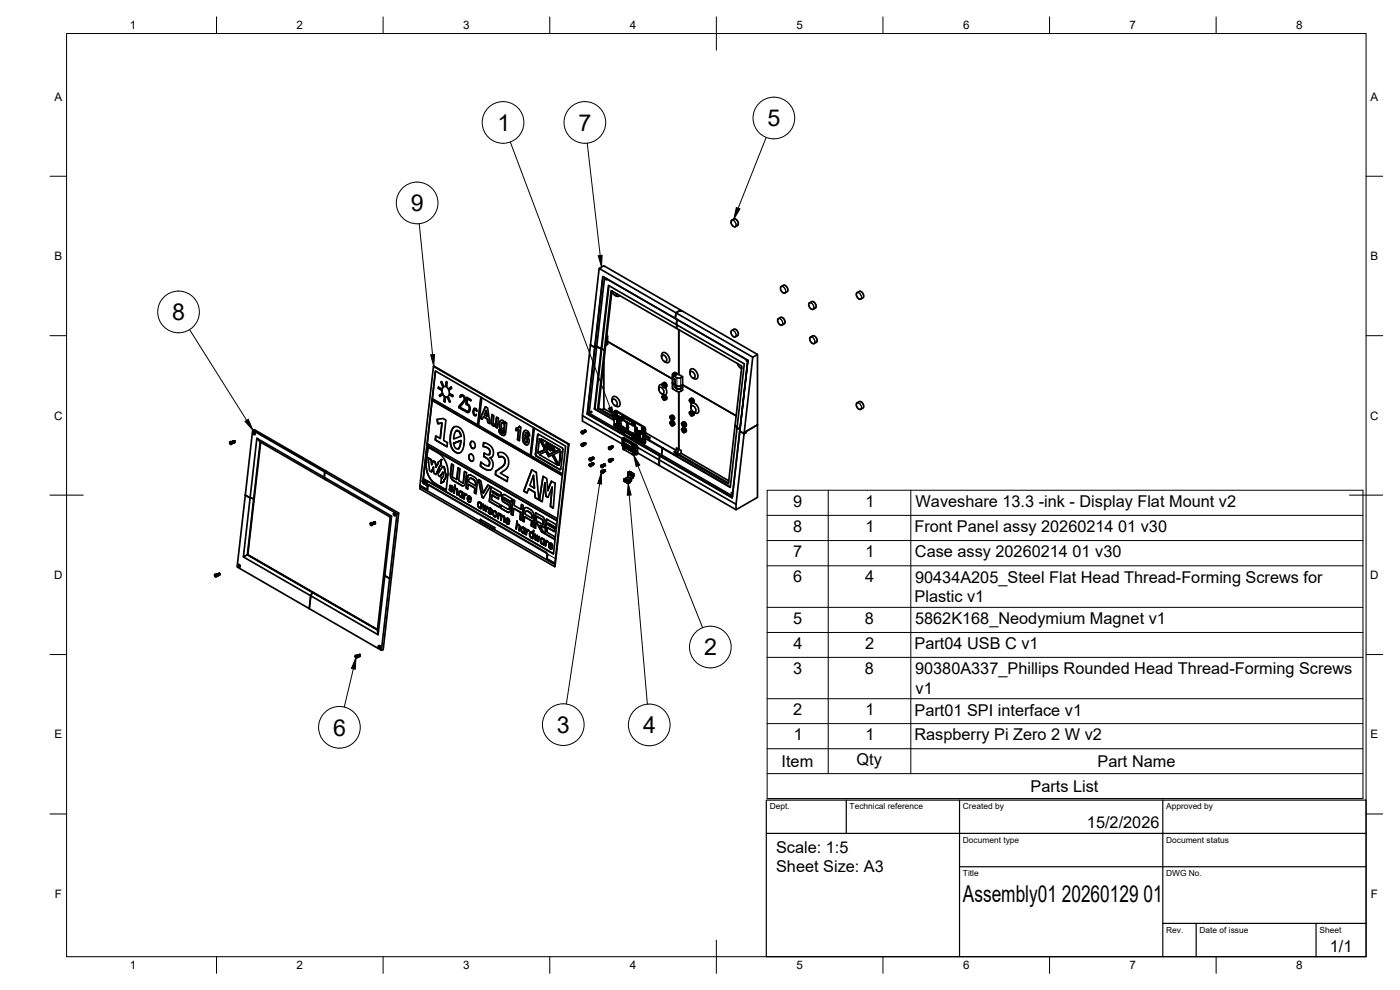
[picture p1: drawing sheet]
<svg xmlns="http://www.w3.org/2000/svg" width="420mm" height="297mm" viewBox="0 0 420 297" stroke-linecap="round" stroke-linejoin="round" font-family="sans-serif">
<defs><g id="words">
<g font-size="7">
<text x="149.3" y="39.3">1</text>
<text x="173.6" y="39.3">7</text>
<text x="230.3" y="37.9">5</text>
<text x="123.3" y="63.4">9</text>
<text x="51.6" y="96.1">8</text>
<text x="211.3" y="196.6">2</text>
<text x="99.9" y="220.7">6</text>
<text x="167.1" y="219.9">3</text>
<text x="193" y="220">4</text>
<text x="289" y="270.6">Assembly01 20260129 01</text>
</g>
<g font-size="4.9">
<text x="238" y="152">9</text>
<text x="259.8" y="152">1</text>
<text x="274.8" y="152.1">Waveshare 13.3 -ink - Display Flat Mount v2</text>
<text x="238" y="159.5">8</text>
<text x="259.8" y="159.5">1</text>
<text x="274.4" y="159.6">Front Panel assy 20260214 01 v30</text>
<text x="238" y="167.1">7</text>
<text x="259.8" y="167.1">1</text>
<text x="274.6" y="167.2">Case assy 20260214 01 v30</text>
<text x="238.1" y="174.7">6</text>
<text x="259.7" y="174.7">4</text>
<text x="274.6" y="174.8">90434A205_Steel Flat Head Thread-Forming Screws for</text>
<text x="274.5" y="180.7">Plastic v1</text>
<text x="238" y="187.1">5</text>
<text x="259.6" y="187.1">8</text>
<text x="274.6" y="187.2">5862K168_Neodymium Magnet v1</text>
<text x="238.1" y="194.7">4</text>
<text x="259.7" y="194.7">2</text>
<text x="274.5" y="194.8">Part04 USB C v1</text>
<text x="238" y="202.1">3</text>
<text x="259.6" y="202.1">8</text>
<text x="274.6" y="202.3">90380A337_Phillips Rounded Head Thread-Forming Screws</text>
<text x="274.8" y="208.1">v1</text>
<text x="238.1" y="214.6">2</text>
<text x="259.8" y="214.6">1</text>
<text x="274.5" y="214.7">Part01 SPI interface v1</text>
<text x="238.2" y="222">1</text>
<text x="259.8" y="222">1</text>
<text x="274.4" y="222.1">Raspberry Pi Zero 2 W v2</text>
<text x="234.6" y="230.1">Item</text>
<text x="257" y="229.6">Qty</text>
<text x="329.4" y="230.1">Part Name</text>
<text x="309.3" y="237.6">Parts List</text>
<text x="326.2" y="248.5">15/2/2026</text>
<text x="232.9" y="255.9">Scale: 1:5</text>
<text x="232.9" y="261.8">Sheet Size: A3</text>
<text x="399.1" y="285.7">1/1</text>
</g>
<g font-size="3.5">
<text x="39" y="8.8">1</text>
<text x="89" y="8.8">2</text>
<text x="139" y="8.8">3</text>
<text x="189" y="8.8">4</text>
<text x="239" y="8.8">5</text>
<text x="289" y="8.8">6</text>
<text x="339" y="8.8">7</text>
<text x="389" y="8.8">8</text>
<text x="16.3" y="30.2">A</text>
<text x="411.3" y="30.2">A</text>
<text x="16.3" y="78">B</text>
<text x="411.3" y="78">B</text>
<text x="16.2" y="125.9">C</text>
<text x="411.2" y="125.9">C</text>
<text x="16.2" y="173.7">D</text>
<text x="411.2" y="173.7">D</text>
<text x="16.3" y="221.6">E</text>
<text x="411.3" y="221.6">E</text>
<text x="16.4" y="269.4">F</text>
<text x="411.4" y="269.4">F</text>
<text x="39" y="290.8">1</text>
<text x="89" y="290.8">2</text>
<text x="139" y="290.8">3</text>
<text x="189" y="290.8">4</text>
<text x="239" y="290.8">5</text>
<text x="289" y="290.8">6</text>
<text x="339" y="290.8">7</text>
<text x="389" y="290.8">8</text>
</g>
<g font-size="2.5">
<text x="231" y="242.9">Dept.</text>
<text x="255" y="242.9">Technical reference</text>
<text x="289" y="242.9">Created by</text>
<text x="350" y="242.9">Approved by</text>
<text x="289" y="252.8">Document type</text>
<text x="350" y="252.8">Document status</text>
<text x="289" y="262.9">Title</text>
<text x="350" y="262.9">DWG No.</text>
<text x="350" y="279.9">Rev.</text>
<text x="360" y="279.9">Date of issue</text>
<text x="396" y="279.9">Sheet</text>
</g>
</g></defs>
<!-- layer: Visible -->
<g fill="none" stroke="#000" stroke-width=".51">
<path d="M179.8 80.5l46.1 26.7M180.9 83l-4.7 41.2 2.4-20 .5-.3-.6 .3-1.3-.7M181 83l43.5 25.1M181.4 83.3l-2.3 20.6 1.3 .8 2.2-19.1 20.4 11.8 .2-1.6-.2 1.6 20.4 11.8-2.2 19.1 .9 .5M181.9 83.7l.2 .3zM182.8 85.7l-2.2 18.9-1.5-.7-2.3 20.1M183.6 87.3l-2 17.6-.2 .2-.8-.5M183.7 87.4l.5 .9a.62 .62 0 0 0 .9 .2l.1-.3M184.5 88.5l.4 .3M186 88.7a.73 .73 0 0 1-1.1 .1M202.7 95.6l-21.7-12.6-2.4 21.2-1.4-.7M203.7 98.9v13.5"/>
<path d="M204 93.2l-1.1 .7-.2 1.7M204.6 93.2l-.3 .2-.3-.2-1.1 .7-.2 1.7M204.6 93.2l-23.4-13.5-1.4 .8-2.6 23M204.6 93.2l22.7 13.1v21.2M129.8 119.6l-.1 .5 39.1 22.5-39.1-22.5-1.5 13 39.1 22.5M130.1 109.9l40.5 23.4-4 35.7M130.1 109.9l-4 35.7M130.1 109.9l40.7 23.3-.2 .1M130.7 111.3l-.9 8.3 13.6 7.9M131.6 116.5l.8 .5M131.6 116.1l.8 .5v.4l-.8-.5zM131.6 116.1v.4"/>
<path d="M131.9 118.6l.7-.5 .1 .4-.7 .5zM132.4 114.6l.1-.1 .6 1.2-.3 .1zM132.5 114.5l-.1 .1 .4 1.2M132.6 118.1l-.7 .5 .1 .4M133 116.1a1.23 1.23 0 0 1 1.8 1.2 1.12 1.12 0 0 1 0 1.3 1.12 1.12 0 0 1-1.3 .4l-.8-1.2a1.78 1.78 0 0 1 .3-1.7zM133.2 116a1.83 1.83 0 0 0-.5 1.9 1.83 1.83 0 0 0 1.6 1.2M133.4 119.3l.2 .2-.1 1.1-.2-.1zM133.4 119.3l-.1 1.2 .2 .1M133.9 114.5l.3 .1-.1 1.2-.3-.1zM133.9 114.5l-.1 1.2 .3 .1M134.4 119.5l.2-.2 .5 1.2-.2 .1zM134.6 119.3l-.2 .2 .5 1.1"/>
<path d="M134.7 116.6l.7-.5 .2 .4-.7 .5zM135.1 118.1l.8 .5v.4l-.9-.5zM135.1 118.1l-.1 .4 .9 .5M135.4 116.1l-.7 .5 .2 .4M138 119l.3 .2M138.3 118.5l.7 .1 .6 .9-.1 .9-1.5 1.7 1.3 .8v.3l-1.6-.9 1.7-2.4-.1-.6-.4-.5h-.4l-.2 .4-.3-.2zM138.5 118.5l-.5 .5M138.6 118.8l.7 .4 .1 .8-1.7 2.3 1.6 .9M140.1 119.2l1.3 .7-.1 .3-1-.6-.2 1.5 .7 .5 .3 .9-.1 .8-.5 .4-.9-.3v-.3l.9 .3 .4-.6-.2-1-.8-.6zM140.1 119.2l-.2 2 .7 .5 .3 .8-.4 .9M140.3 119.6l1 .6M144.3 119.2l-.9 8.3z"/>
<path d="M144.6 119.3l-1 8.3 15.6 9M177.2 103.5l-2.4 21.2 11.9 6.9M180.6 104.6l-2.1 18M181.2 108.6v14l3.1 1.8M181.4 105.1l2-17.9 19.6 11.3 .1-1-.1 1 19.6 11.3-2 17.9M181.4 105.1l-2 17.4M181.6 105l-.2 .1-1-.4-2 18M181.6 105l-2 17.4-.2 .1M181.8 103.6h.1M181.9 102.8l.5-.3 19.4 11.2M182.1 101l.3-.2v2.5l-.6 .3M182.1 100.7l.3 .1"/>
<path d="M183.7 119.8a.74 .74 0 0 1 .4-.8 .74 .74 0 0 1 .8 .1 1.87 1.87 0 0 1 .7 2.9l-.7-.1M183.7 119.8v.5M183.9 119.8a1.24 1.24 0 0 1 1.1 1.9 1.24 1.24 0 0 1-1.1-1.9zM197.9 116.2a1.24 1.24 0 0 1 1.1 1.9 1.24 1.24 0 0 1-1.1-1.9zM198.5 107.1a.96 .96 0 0 1 .9-1.3 2.22 2.22 0 0 1 1.3 2.9l-.6 .1-.3-.1M198.7 115.4h.1M198.7 119.1v.1M198.7 119.1l.1-.2a.71 .71 0 0 1 .8 .3 .71 .71 0 0 1-.1 .8h-.3M198.7 115.4l.1-.3a.71 .71 0 0 1 .8 .3 .71 .71 0 0 1-.1 .9l-.3-.1M198.7 115.4a.88 .88 0 0 0-.9 .3 .88 .88 0 0 0-.1 1M198.8 118.9a.67 .67 0 0 1 .7 .3 .67 .67 0 0 1-.1 .8l-.6-.4zM198.8 115.2a.67 .67 0 0 1 .7 .3 .67 .67 0 0 1-.1 .8l-.6-.4z"/>
<path d="M198.8 106.6a1.24 1.24 0 0 1 1.1 1.9 1.24 1.24 0 0 1-1.1-1.9zM199.1 119.2l.2 .4zM199.1 115.5l.2 .4zM199.1 118.7a.7 .7 0 0 1 .9 .3 .7 .7 0 0 1-.2 .9M199.1 114.9a.7 .7 0 0 1 .9 .3 .7 .7 0 0 1-.2 .9M199.2 120h.1M199.2 116.2h.1M199.2 118.6l-.3 .2M199.2 114.8l-.3 .2M199.2 119.2l-.1 .3h.3M199.2 115.5l-.1 .2h.3M199.2 118.6a.75 .75 0 0 1 .8 .6 .75 .75 0 0 1-.4 .8"/>
<path d="M199.2 114.8a.75 .75 0 0 1 .8 .6 .75 .75 0 0 1-.4 .9M199.3 108.4l.4 .3M199.6 116.2l.4 .8a.94 .94 0 0 1-.2 1.3 .94 .94 0 0 1-1.3-.2M201.8 112.4v4M201.8 114.8l.2 .3M201.8 113.2l.8 .6v2.5M201.8 116.4l1.3 1M202 115.1l1.1 .7-.2-.2v.8l.2 .2-.5-.3 .3-.2M202.4 112.2l.5 .1-.4 .2zM202.4 112.3l-.1 .1M202.4 112.3h.1M202.4 112.2l.5 .1-.5 .2z"/>
<path d="M202.8 112.3l.1 .1M203.2 113.3h1.1M203.2 116.6h1.1M203.7 112.4l-1.1-.7-.7 .5v.3l1.2 .8M203.7 112.4l1.2 .6-.6 .3M204.3 116.6l.6-.3v.8l-.9 .4-.8-.1M204.9 113v2.5l16 9.3-16-9.3M204.9 115.5l-.9 .4-.8-.1M204.9 115.5v.8l-.6 .3M207 119.9a.67 .67 0 0 1 .7 .3 .67 .67 0 0 1-.1 .8l-.5-.4zM207 111.5v.5M207 111.5a.74 .74 0 0 1 .4-.8 .74 .74 0 0 1 .8 .1 1.87 1.87 0 0 1 .8 2.9l-.8-.1"/>
<path d="M207.1 119.8a.71 .71 0 0 1 1.1 .2 .71 .71 0 0 1-.4 1M207.3 111.5a1.24 1.24 0 0 1 1.1 1.9 1.24 1.24 0 0 1-1.1-1.9zM207.4 119.6a.7 .7 0 0 1 .8 .3 .7 .7 0 0 1-.2 .9M207.8 113.3l.4 .3M221.3 109.1l.5 .9 .8 .3M222.1 110.3l.4 .2M222.5 110.5h.1M224.1 108l.1 .3zM224.4 108.1l-2.4 21.3zM227.3 106.3l-1.4 .9-2.6 22.9 .6-.3M69 132.5l.5 .2v.6l-.5-.1zM69 132.8l.3 .1h-.2"/>
<path d="M69 132.8l.2 .3M69.1 132.8h.1M69.1 132.8v.1M69.2 133.1l.1 .1M69.2 133.1h.1M69.2 132.7l-.2 .1M69.2 132.7l.2 .3M69.2 132.7h.1M69.3 133l-.1 .1M69.3 132.8h-.1M69.3 132.9l-.1 .1M69.4 133h-.1"/>
<path d="M69.4 132.6l.1 .1M69.4 133h.1M69.4 133l-.2 .2M69.5 132.7l.1 .2M69.5 132.6h.1M69.6 132.9h.1M69.6 132.9v.1M69.6 132.9h.2M69.6 132.6l.2 .3M69.6 132.6h-.2M69.6 132.6l.2 .2M69.6 132.5h.1"/>
<path d="M69.7 132.5h.1M69.7 132.7l.1 .1M69.8 132.5l.1 .4M69.8 132.5l-.2 .1M69.8 132.9l-.1 .1M69.8 132.4h.1M69.8 132.6l.2 .2M69.8 132.8l.1 .1M69.8 132.4l.1 .1M69.8 132.6l.1 .2M69.9 132.9h.1M69.9 132.5l.2 .3"/>
<path d="M69.9 132.8h.2M69.9 132.5h-.2M70 132.5l.1 .2M70 132.4h.1M70 132.8h-.1M70 132.8h.1M70.1 132.4l.1 .3M70.1 132.7h.1M70.1 132.4h-.2M70.1 132.8h.1M70.1 132.4l.1 .2M70.1 132.5l.1 .1"/>
<path d="M70.1 132.3h.1M70.2 132.3h.1M70.2 132.3l.2 .1M70.2 132.3l.2 .4M70.2 132.7h.2M70.2 132.3l-.2 .1M70.2 132.7v.1M70.3 132.3l.1 .4M70.3 132.4l.1 .2M70.3 132.3h.1M70.4 132.3h.1M70.4 132.3h-.1"/>
<path d="M70.4 132.7h.1M70.4 132.6h.1M70.4 132.3l.1 .1M70.5 132.4l-.1 .1M75.8 129.1l-2.2 19.5M76 129.6l.5 .1v.7l-.5-.1zM76.5 129.7h-.3v.3l.2 .2 .2-.1M77.1 131.5l-4.1 35.6 1.2-.6 1.9-16.9M78.1 132.6l-1-1.1 40.4 23.4M78.2 132.7l-1.9 16.8-.2 .1 2-17 19.5 11.3M127.9 138.8l.5-4.6a9.3 9.3 0 0 1 4.8 3.4l1 2.3 .2 2.6M127.9 138.8a6.9 6.9 0 0 0 2.7 6.3"/>
<path d="M128.2 133.1l-.1 .6 39.1 22.6-39.1-22.6-1.1 9.9 39.1 22.6M128.4 134.2l-.5 4.6M128.5 137.4l.9 .6zM128.5 137.4l.4 3.9 .6 .3M130.1 138.3l.5 .3-.5-.3-.5 1.1-.2-1.4 .2 1.4M130.6 132l3.6 2M130.8 130.8l-.1 1.2M131.2 125.8l1.8-.2 .8 .5-.7 6.1 1.2 .6-.1 1.2-3.6-2 .2-1.2 1.3 .8 .6-4.7-1.3 .2zM131.2 125.8l.2 1.3 1.3-.2-.6 4.7M132.1 139.7l-1.3 2.7 1.3-2.7 .1 .1M132.5 137.9l-.3 1.9zM132.5 137.9l-1.1 .9 .2 .3-.7 1.1-.3-1.6 .3 1.6"/>
<path d="M132.9 139.9l.4 .3-.4-.3-1.4 2.2 .1 .6 .4 .3M135.6 139.2l-.4 3.1M136.1 128.3l.7-.4 1 .3 .7 .6 .6 1.4 .3 1.6-.3 2.2-.5 1.3-.8 .6-.9-.1-.8-.7-.6-1-.3-.9v-2.9l.4-1.3zM136.1 133l2.2-.8v.4v-.4zM136.1 133l.5 1.4 .8 .3 .5-.6 .4-1.5-.3 1.3-.5 .7M136.5 128l-.6 .5-.6 1.3-.2 1.8 .1 1.6 .3 1 .7 1.1 1.1 .6h.7M137 129.2l.5 .1 .4 .3 .4 1.3-.4-1.3-.5-.4h-.4l-.5 .8-.4 1.7 2.2-.8M139.6 123.1v.3l1.1 .3M140.9 136.4l.5-.2 .6 .7 .2 .8-.3 .7-.6-.1-.5-.6-.1-.8zM141.1 136.3l-.4 .5 .1 .7 .4 .7 .6 .2M141.4 132.5h.6l.5 .7 .1 .9-.4 .5-.6-.2-.4-.6-.1-.7zM141.5 132.4l-.3 .6v.7l.4 .7 .6 .1"/>
<path d="M142.3 122.6h.4l.4 .7-.5-.6-.4 .3 .1 1.3 .2 .3 .4-.3 .1 .2-.3 .2-.4-.2-.2-.5zM142.4 122.5l-.3 .4-.1 1 .2 .6 .6 .2M142.5 122.7l.4 .2 .1 .4M142.7 124.5v.1M142.9 124.3l-.2 .2M143.1 123.3h-.1M144.3 138.6v1.3l1.7 1.1h1.2M145.1 125l1.2 .7 .1 1.1 .6 .3M145.1 132.8l1.9 .8 .6 .7 .4 .9v1.5l-.4 .5-.6 .1 .8 1.2 .2 1.1-.4 1.2-.6 .3-1.2-.2-1.6-1.1 .1-1.2 1.8 1.1h.5l.3-.5v-.7l-.3-.6-1.4-.9 .1-1.1 .9 .5 .6-.1 .2-1.1-.5-.7-1.5-.6zM145.1 132.8l-.1 1.1 1.2 .4 .7 .7 .1 .9-.3 .5M145.3 135.9l-.1 1.1 1.1 .6 .6 1v.8l-.3 .3M145.7 122.1l.6 .3 .7 4.7-.6-.3-.1-1.1-1.2-.7-.4 .8-.6-.4z"/>
<path d="M145.7 122.1l-1.6 3.3 .7 .4M145.9 123.2l.3 1.7-.3-1.7-.5 1.2 .8 .5M147.4 137.3h-.4M147.7 124.4l.5 .3-.2 2.1 .3 .5 .5-.2 .2-1.9 .6 .3-.4 2.9-.5-.3 .1-.4-.6 .2-.7-.7zM147.7 124.4l-.2 2.6 .4 .7 .7 .1M148.8 127.7l-.1 .4 .5 .3M149 125.2l-.2 1.8-.2 .3M149.4 136l.7-.3 1.1 .3 .8 .7 .5 .9 .2 1.1-.3 1.4-.7 .8-1.5 1.1 2.2 1.2-.2 1.3-3.5-2.1 .1-1 2.2-1.6 .6-1.2-.3-1.2-.8-.4-.7 .2zM149.6 135.8l-.2 .2 .4 1.2M149.8 128.9l.2 1.1 .9 .6h.5M150 137.1l.6-.1 .7 .4 .3 .7-.1 1-.6 .8-2.1 1.5-.1 1 3.5 2.1M150.2 126.2l.6-.1 .7 .9 .1-.4 .5 .3-.4 3.2-.4 .5-1-.3-.5-.9v-.5l1 1 .3-.1 .1-.3 .1-.5-.4 .3-.4-.2-.6-.9v-1.2z"/>
<path d="M150.4 126.1l-.4 .6-.1 1.3 .4 1 .7 .2M150.6 126.9h.4l.4 .5-.1 .9-.3 .4-.5-.5zM150.7 126.8l.5 .2 .2 .5v.7l-.3 .5M151.3 129l-.3 .9M151.6 126.6l-.1 .4M154.9 128.4v.7M155.5 129.1h-.6M155.7 129l-.4 2.9 .6 .3M155.7 129l-.8 .1M155.9 127.9l.4 .3-.4 4-.6-.3 .4-2.9M155.9 127.9l-.3 .4-.7 .1v.7M155.9 127.9l-.5 .5"/>
<path d="M157.3 129.4l.5-.3 .5 .2 .6 .9v.6l-.5-.3-.1-.4-.4-.3-.4 1 .4-.2 .4 .2 .4 .8v1.2l-.5 .7-.7-.2-.5-1-.1-1.6zM157.6 129.2l-.6 .9-.1 1.9 .5 1.1 .9 .3M157.6 131.3l.3-.1 .3 .4-.2 1.2-.5-.4zM157.7 130.7l-.2 .1M157.7 131.2l.3 .1 .2 .4-.2 1.1M157.9 129.8l.3 .2 .2 .5M157.9 129.8v.1M158.4 130.5l.5 .2M160.1 128.3l-.9 8.3zM160.4 128.4l-1 8.3 9.4 5.5M161.4 130.4l7.5 4.1-.8 6.4-7.3-4.2zM161.5 130.3l-.1 .2"/>
<path d="M161.9 131.7l1.7 3.2-2.2 1 2.2-1zM161.9 131.7l-.5 4.2M162.4 131.7l5.6 3.2-3.2 1.4zM162.4 131.7l5.6 3.2-3.2 1.4M163.9 135.5l-2.1 .9 5.6 3.2-1.7-3.1M163.9 134l.1 .5 .4 .1M164 133l.3-.1 .4 .6-.1 .8-.2 .4-.5-.5v-.2l.4 .5 .2-.4-.5-.4zM164.1 132.9l-.1 .8 .4 .4M164.2 133.1l.3 .3-.1 .5-.3-.3zM164.2 133.1l.3 .3-.1 .5M164.5 134l-.2 .5M164.7 137l1-.5 1.7 3.1"/>
<path d="M164.7 137l-.8-1.5 .8 1.5M164.8 134.6l.1 .4 .4 .2M164.9 133.6l.4-.1 .3 .5-.3 1.2-.5-.5v-.1l.4 .4 .2-.4-.4-.2zM165 133.5l-.1 .7 .4 .4M165 133.7l.4 .1-.1 .6-.3-.2zM165.1 133.7l.4 .3-.2 .4M165.4 134.5l-.2 .5M165.8 134.6l.3 .2v-.5l.2 .1-.1 .4 .3 .4-.3-.2v.5l-.2-.1 .1-.5zM165.8 134.6l.4 .9M166.1 134.3v.5M166.2 135l.3 .2M168.3 135.4l-2.2 1 1.7 3.2 .5-4.2-.5 4.2"/>
<path d="M170.8 133.2l-4.3 36.8-40.5-23.4v-.6M174.5 133.5l.1 .3M174.5 133.4l.1 .1M174.5 133.4v.1M174.5 129.7h.1M174.6 133.5h.1M174.6 129.8v.2M174.6 129.7v.1M174.6 129.7h.1M174.6 133.4v.1M174.6 129.6v.1M174.6 129.6h.1"/>
<path d="M174.7 133.5h.1M174.7 129.7h.1M174.7 133.5v.1M174.7 129.7v.1M174.7 129.8h.1M174.7 133.4l-.1 .1M174.7 129.7h-.1M174.7 133.4v.1M174.7 133.7v.1M174.7 129.9v.1M174.8 133.6v.1M174.8 129.8v.1"/>
<path d="M174.8 133.6l-.1 .1M174.8 129.9h-.1M174.8 124.7v1.6l11.9 6.9M174.8 129.9h.1M174.9 133.1l.3 .4M174.9 129.4l.3-.1 .2 .4-.2 .1zM175 133.1l.3 .1v.2M175 133.1h.3l.1 .4M175 129.3l.4 .1v.3M175.1 133.2l.2 .2zM175.1 129.4l.2 .2zM175.1 129.6h.1"/>
<path d="M175.1 133.3h.1M175.2 133l.3 .1-.1 .3M175.2 129.3h.3l-.1 .3M175.2 133.3h-.1M175.2 133.3l-.1 .1M175.2 129.5l-.1 .1M175.2 129.7h.1M175.2 133.3h.1M175.2 129.5h.1M175.2 133.3l.1 .2M175.2 129.5l.1 .2M175.2 133.3v.2"/>
<path d="M175.2 133h.1M175.2 129.5v.2M175.2 133l.4 .3M175.2 129.2l.4 .3M175.2 129.2h.1M175.3 133.1l.2 .2zM175.3 129.3l.2 .2zM175.3 133.4h.1M175.3 129.6h.1M175.3 133l.3 .2M175.3 129.2l.3 .3M175.4 133l.2 .2"/>
<path d="M175.4 132.9h.1M175.4 129.3l.2 .2M175.4 129.5h.1M175.5 133.3h-.1M175.5 132.9l.2 .2M175.5 129.2l.2 .2M175.5 129.2l.1 .3M175.5 129.2l.2 .1M175.6 132.9l.1 .2M175.6 129.6h.1M175.6 133.3l-.1 .1M175.6 133.2h.1"/>
<path d="M175.6 129.1l.1 .3M175.6 133.3h-.1M175.6 129.5l-.1 .1M175.6 133.3h.1M175.6 129.5v.1M175.7 133.1h.1M175.7 129.4h.1M175.7 133.1v.1M175.7 129.4v.1M176.2 124.2l21.8 12.6M176.8 124l-.5 .2 21.7 12.5M176.8 124l10.2 5.8"/>
<path d="M176.9 139.6l.1 .1M176.9 139.5l.1 .1M176.9 137.9l.1 .1M176.9 137.8h.1M176.9 139.5v.1M176.9 137.8v.1M177 139.7h.1M177 139.7v.1M177 139.5v.1M177 139.5h.1M177 138v.1M177 137.8h.1"/>
<path d="M177 139.4v.1M177 137.7v.1M177 139.4l.1 .1M177 137.7l.1 .1M177 139.8l.1 .1M177 138.1l.1 .1M177.1 139.5v.1M177.1 137.8h.1M177.1 139.8v.1M177.1 139.6v.1M177.1 137.8v.2M177.1 138.1v.1"/>
<path d="M177.1 139.5l-.1 .1M177.1 137.8h-.1M177.1 138h.1M177.1 139.7h.1M177.2 139.7h.1M177.2 139.7h-.1M177.2 138h-.1M177.2 139.7l-.1 .1M177.2 138l-.1 .1M177.3 139.2h.3l.2 .3-.2 .1zM177.3 137.5l.3-.1 .2 .4-.2 .1zM177.4 123.4l.1 .4z"/>
<path d="M177.4 139.2l.4 .1v.2M177.5 137.4l.3 .1v.3M177.5 137.4h-.1M177.5 139.2l.2 .3zM177.5 137.5l.2 .3zM177.5 137.7h.1M177.5 139.4h.1M177.5 139.1l.4 .1v.3M177.5 137.4l.4 .1-.1 .2M177.5 139.5l.1 .1M177.5 137.8h.1M177.6 139.4h.1"/>
<path d="M177.6 137.7h.1M177.6 139.4l.1 .2M177.6 137.7l.1 .2M177.6 139.4l-.1 .1M177.6 137.7l-.1 .1M177.6 139l.4 .4M177.6 137.3l.4 .3M177.6 139v.1M177.6 137.3h.1M177.7 139.1l.2 .3zM177.7 137.4l.2 .3zM177.7 139.5h.1"/>
<path d="M177.7 137.7v.1M177.7 139l.3 .3M177.7 137.3l.3 .3M177.8 139.1l.2 .2M177.8 139h.1M177.8 139.4l.1 .1M177.8 137.4l.2 .2M177.8 137.7h.1M177.8 139.4h.1M177.9 139l.2 .2M177.9 137.3l.2 .2M177.9 137.3l.1 .3"/>
<path d="M177.9 139h.1M177.9 137.3h.1M177.9 139.4v.1M177.9 139l.2 .1M178 139.3h.1M178 137.7h.1M178 139.4h.1M178 137.6h.1M178 139l.1 .1M178 137.6v.1M178 137.3l.1 .1M178.1 139.1v.1"/>
<path d="M178.1 137.5h.1M178.1 139.2l-.1 .1M178.1 137.4l-.1 .2M178.4 122.7l5.9 3.3M178.4 122.7l5.9 3.4M179.4 122.5l4.9 2.9M179.6 122.4l4.7 2.7M180.4 139.9l.2 .2M180.4 139.8h.1M180.4 139.8v.1M180.5 139.7v.1M180.5 139.7l.1 .1"/>
<path d="M180.6 139.9v.1M180.6 140v.1M180.7 140h.1M180.8 139.5l.3 .4M180.9 139.5h.3v.3M180.9 139.5h.3l.1 .3M181 139.5l.2 .3M181 139.6l.2 .2M181 139.7h.1M181 139.4l.4 .1-.1 .2M181.1 139.8v.1M181.1 139.7v.2"/>
<path d="M181.1 139.4l.4 .2M181.1 139.9h.1M181.1 139.5l.2 .2M181.2 139.5l.1 .2M181.2 139.8h.1M181.2 139.3l.3 .3M181.2 122.6l-.6 .4M181.3 139.3l.3 .2M181.3 139.4l.2 .2M181.4 139.3h.1M181.4 139.7h.1M181.4 139.3l.2 .1"/>
<path d="M181.5 139.3h.1M181.5 139.6v.1M181.5 139.6h.1M181.5 139.6l-.1 .1M181.5 139.3l.1 .1M181.6 139.4v.1M181.6 139.5l-.1 .1M182.8 134.5l.1 .2M182.8 138.2l.1 .3M182.8 134.4l.1 .1M182.8 134.4v.1M182.8 138.2l.2 .2"/>
<path d="M182.8 138.2h.1M182.9 134.4v.1M182.9 138.2h-.1M182.9 134.5l.1 .1M182.9 134.7h.1M182.9 138.5h.1M182.9 134.4l-.1 .1M182.9 138.4l.1 .1M183 134.6h.1M183 138.4h.1M183 134.6l-.1 .1M183 138.4h-.1"/>
<path d="M183 134.6v.1M183 138.4v.1M183.2 134.1l.3 .4M183.2 137.9l.3 .4M183.2 134.1h.3v.3M183.2 137.9h.3v.3M183.2 134.1h.4v.3M183.2 137.8l.4 .2v.2M183.3 134.1l.2 .3zM183.3 137.9l.2 .2zM183.3 134.3h.1M183.3 138.1h.1"/>
<path d="M183.3 134l.4 .1-.1 .2M183.3 137.8h.3l.1 .3M183.3 134.3v.1M183.4 138.2h.1M183.4 134.3l.1 .2M183.4 138l.1 .2M183.4 134.3h.1M183.4 138h.1M183.4 134l.4 .2M183.4 137.7l.4 .3M183.5 134.5h-.1M183.5 138.2l-.1 .1"/>
<path d="M183.5 138.3h-.1M183.5 134.1l.2 .2zM183.5 137.8l.2 .2zM183.5 133.9l.3 .3M183.5 137.7l.3 .3M183.6 134.4h.1M183.6 134l.2 .2M183.6 137.7l.2 .3M183.6 138.2h.1M183.6 133.9l.3 .2M183.6 137.7l.3 .2M183.6 138.1h.1"/>
<path d="M183.7 133.9h.1M183.7 137.7h.1M183.7 134.4h.1M183.7 138.1h.1M183.7 133.9l.2 .1M183.7 137.7l.2 .1M183.8 133.9h.1M183.8 137.6v.1M183.8 134.2h.1M183.8 138h.1M183.8 133.9l.1 .1M183.8 137.7l.1 .1"/>
<path d="M183.9 134.1v.1M183.9 137.9v.1M183.9 134v.1M183.9 137.8v.1M184.3 123.6v3.9M184.3 127.5l.5 .8 2.2 1.3M184.3 123.6l.1-.2 .4-.1 2.5 1.5M184.4 123.3l.6-.1 8.3 4.8M184.4 123.5l.6 .2 .2 .7-.6-.1zM184.5 121.6l.4 .3M184.5 123.4v.7l.6 .4M184.5 127.2v.7l.6 .3"/>
<path d="M184.7 127.5l.3 .1-.1 .3-.2-.1zM184.7 123.7l.3 .2-.1 .3-.2-.2zM184.9 127.5l.1 .3M184.9 123.8l.1 .2M184.9 124.6l.1 .1M184.9 125.7l.2 .1v-.2v.3M184.9 125.5l.2 .1zM184.9 125.5l.2 .1-.2-.1M184.9 125.7l.2 .2zM184.9 125.5v.2M184.9 125.3h.1M184.9 125.1h.1"/>
<path d="M184.9 124.9h.1M185.1 125.3h.1M185 125.3h.1M185.1 125.1h.1M185 125.1h.1M185.1 124.9h.1M185 124.9l.1 .1M185 127.1h.1M185 127.2l.1 .1M185 127.4l.1 .1M185 127.2h.1M185 127.4h.1"/>
<path d="M185.1 127.4l-.5-.2a.53 .53 0 0 0-.1 .7 .53 .53 0 0 0 .7 .1l-.1-.5M185.2 127.1h.1M185.2 127.2h.1M185.2 127.5h.1M185.1 125.3v.1M185.1 125.1v.1M185.1 125h.1M185.1 124.7l-.2-.1 .1 .2 .1-.1-.1 .1M185.1 126.4l.3 .2M185.1 125.5h.1M185.1 125.4h.1M185.1 125.2v.1"/>
<path d="M185.1 125v.1M185.1 125.7l.2 .2M185.1 125.6l.2 .2zM185.1 125.6l.2 .1h-.2M185.1 125.8l.2 .1zM185.1 127.1h.1M185.1 127.1l.1 .1M185.1 127.3h.1M185.1 127.3l.1 .1M185.1 127.5h.1M185.1 127.5l.1 .1M185.2 127h.1"/>
<path d="M185.2 127l.1 .1M185.2 124.8v.2l.3 .1v-.2l.5 .4M185.2 124.7l.2 .2zM185.2 124.7l.3 .2-.3-.1M185.2 125l.2 .2zM185.2 127.3h.1M185.3 127v.1M185.3 125.4h.1M185.3 125.3h.1M185.3 127.1h.1M185.3 125.9h.1M185.3 125.2l.1 .1"/>
<path d="M185.3 125.2h.1M185.3 125.3v.1M185.3 126.3l-.2 .4 .3 .2 .2-.3M185.3 127.3h.1M185.3 127.2h.1M185.3 125.9l.4 .2v.5l-.4-.2zM185.3 127.2v.1M185.3 127h.1M185.4 125.3h.1M185.4 127.3h.1M185.3 127.5l.1 .1M185.3 127.5h.1"/>
<path d="M185.3 126.2h.1M185.3 125.7h.1M185.4 125.3v.1M185.4 126.2h.1M185.4 127.6h.1M185.4 127.2h-.1M185.4 125.4h-.1M185.4 127.5h.1M185.4 128.2l.2 .2M185.4 127.8l.2 .2M185.4 128.2l.2 .2zM185.4 127.8l.2 .2z"/>
<path d="M185.4 127.5l.1 .2M185.4 127.5l.1 .1M185.4 127.7h.1M185.5 126.2h.1M185.4 126.2l.1 .1M185.4 128.2l.1 .2zM185.4 127.8l.1 .2zM185.5 125.8h.1M185.5 125.8l-.2 .1M185.5 126.3h.1M185.5 124.8h-.1M185.5 125.1l-.1 .1"/>
<path d="M185.5 125.3l-.1 .1M185.5 127v.3zM185.5 127v.3M185.5 125.8l.3 .2M185.5 127.7h.1M185.5 127.3l.2 .1 .1-.3h-.3l.3 .1v.2M185.5 125.8v.1M185.5 126.5l-.1 .4M185.6 126.3h.1M185.6 127.5h-.1M185.6 126.4h.1M185.6 126.3v.1"/>
<path d="M185.6 125.9h.1M185.7 126.4h.1M185.7 125.9h.1M185.7 127.2l.1 .2zM185.7 126h.1M185.8 125.9v.1M185.8 126h.1M185.8 128.4l.1 .2M185.8 128l.1 .2M185.8 128.4l.1 .2zM185.8 128l.1 .2zM185.8 126l-.1 .1"/>
<path d="M185.8 127.2h.1M185.8 126v.1M185.9 126.1l-.2 .5M185.9 126l.1 .2 .1-.2-.1 .2M185.9 125.9l.1 .1zM185.9 126.1l.1 .1zM185.9 127.5v.2zM185.9 127.5h.1M185.9 127l.2 .1M185.9 125.9h.1M185.9 127.6v.1M186.1 125.9l-.2 .1"/>
<path d="M186.1 127.6v.2zM186.1 126h-.1M186.1 126.1l.2 .3zM186.1 127.6l-.2 .1M186.1 126.1l.2 .1zM186.1 126.3l.2 .1zM186.1 127.6l.1 .2M186.1 126.1h.2M186.1 128.6l.2 .3M186.1 128.2l.2 .2M186.1 128.6l.2 .3zM186.1 128.2l.2 .2z"/>
<path d="M186.2 128.6l.1 .2zM186.2 127h-.3l.2 .4 .1-.4-.1 .4M186.2 127.6l-.1 .1M186.2 127.8h-.1M186.2 127.2h.1M186.2 127.1h.1M186.3 127.7h.1M186.3 125.2l-.6-.4-.2 .2v.6l.5 .3 .3-.1M186.3 125.7v-.5l-.3 .1v.6M186.3 127.7l1.7 1M186.3 125.7l.2-.2 .5 .4M186.3 125.7h.1"/>
<path d="M186.3 125.7v2M186.5 128.8l.1 .3M186.5 128.4l.1 .2M186.5 128.8l.1 .3zM186.5 128.4l.1 .2zM186.5 128.9l.1 .1zM186.5 127.9l.2 .2M186.5 127.9h.1M186.6 125.6l-.1 .1M186.6 125.6h.1M186.7 125.1l.2-.2-.1 .2M186.7 124.8l.1 .2z"/>
<path d="M186.7 124.8l.1 .2M186.7 125.1l.1 .1zM186.7 124.9v.2M186.7 124.9l.1 .1M186.7 133.5l.4 .8M186.7 128.1l.2 .1M186.7 131.8v1.7M186.8 128.4h.1M186.8 128.1l.1 .1M186.8 128.1l.1 .2M186.8 125.1h.1M186.8 131.5l.6-.1 3.5 2 .5 .9"/>
<path d="M186.9 128.4h-.1M186.9 129l.1 .3M186.9 128.6l.1 .3M186.9 129l.1 .3zM186.9 128.6l.1 .3zM186.9 124.9h-.1M186.9 129.1l.1 .1zM186.9 128.6l.1 .2zM186.9 128.1l.2 .1M186.9 128.1h.1M186.9 125.1l.5 .4M186.9 129.8l.4 .4"/>
<path d="M186.9 129.8l.1 .1M187 132l.2 .1M187 131.8v.2M187 134.6l.3 .4M187 134.6h.1M187 132l.1 .2M187 131.9v.1M187 129.8h-.1M187 125.3h.1M187.1 133.9h.5l-.5-.4v.4M187.1 134.5l-.1 .1M187.1 132.1h.1"/>
<path d="M187.1 129.5l.3 .8M187.2 129.5v.5l-.2-.8 2.2 1.3M187.2 128.2l-.1 .1M187.2 133.5l.2 .4M187.2 132.1l.1 .6v-.5M187.2 132.1l.1 .1M187.2 129.9v.1M187.2 128.8l.1 .3M187.2 128.9l.2 .1zM187.3 132.2l2.4 1.4M187.3 134.6v.1M187.3 129.2h.2"/>
<path d="M187.3 132.9l.2 .5 .3-.3-.1 .3M187.3 125.5l-.4-.4 .4-.3 3.2 1.8-.4 .3M187.3 125.3l.2-.2zM187.3 130.1v.1M187.3 131.6l-.3-.2-.3 .4M187.3 129l.3 .2h-.6M187.3 132.2h.1M187.3 134.8v.2M187.3 129.1v-.3v.4M187.4 131.6l3.1 1.8-.3 .4-.3-.1M187.4 131.6l-.4 .2 .3 .2 .3-.1 2.3 1.4-.2 .1 .4 .2v.8l-3-1.6v-.7M187.4 130.3l2.3 1.2"/>
<path d="M187.4 125.3l2.3 1.3zM187.4 125.3l-.2 .6-.2-.6v.7l2.9 1.7v-.7l-.1 .5-.2-.9M187.4 130.2h-.1M187.4 132.1l-.1 .1M187.4 132.1h.2M187.4 132.1l2.3 1.3M187.4 135l2.3 1.3M187.4 135l-.2-.9-.1 .5v-.7l2.2 1.3M187.4 132.1h.1M187.4 134.9l-.1 .1M187.4 133.9h.1M187.5 133.7l-.1 .2"/>
<path d="M187.5 129.5h.1M187.5 134.2h.1M187.5 125.1l2.4 1.4-.2 .1M187.5 125.3l2.3 1.3M187.6 129.5h-.1M187.6 131.9l2.3 1.4M187.6 129l.1 .1M187.6 129h.1M187.6 129.6h.1M187.6 129.1h.1M187.7 134.3h.1M187.7 133.1l-.2 .2-.1-.4 .2 .4"/>
<path d="M187.7 129.5v.1M187.7 129.5l-.1 .1M187.8 129.7h.1M187.9 134.4h.1M187.8 129.6v.1M187.9 129.2l-.4 .3M187.9 129.2l-.1 .1M187.9 129.7l.1 .1M187.9 133.9l-.4 .3M187.9 126.5h.1M187.9 129.3h.1M187.9 129.2v.1"/>
<path d="M188 133.9l-.1 .1M188 134.5h.1M188 129.7v.1M188 129.3l-.5 .2M188 133.9l-.5 .3M188 129.3h.1M188 128.7h.1M188 126.7h.1M188 134.4v.1M188 134l-.4 .2M188 129.3l-.3 .3M188 126.7h.2"/>
<path d="M188 129.3l-.4 .2M188 126.6v.1M188 129.3v.1M188.1 134l-.5 .2M188.1 134.5l.4-.3-.3 .3M188.1 134h.1M188.1 128.7h-.1M188.1 129.3h.1M188.1 134.5h.1M188.1 126.6h-.1M188.1 129.3l-.4 .3M188.1 134l-.4 .3"/>
<path d="M188.1 129.8h.1M188.1 126.9l.1 1.7-.1 .1M188.1 134.1l-.4 .2M188.1 126.6l-.1 .1M188.2 134.5h.1M188.2 134.5h-.1M188.2 129.4l-.5 .2M188.2 129.4h.1M188.2 134.2l-.3 .2M188.2 129.4l-.1 .1M188.2 129.9h.1M188.2 134.1l-.4 .2"/>
<path d="M188.2 129.4l-.3 .3M188.2 134.1h.1M188.2 134.1v.1M188.2 134.6h.1M188.2 126.7v.2M188.2 128.5h-.1M188.2 129.4l-.4 .3M188.3 134.1l-.1 .1M188.3 129h.1M188.3 134.6h.1M188.4 129h.1M188.3 129.4h.1"/>
<path d="M188.3 129.5h.1M188.3 129.5l-.4 .2M188.3 129.4v.1M188.4 128h.1M188.3 127.9l.1 .1M188.3 130h.1M188.4 134.1l-.1 .1M188.4 128.2h.1M188.4 128.1v.1M188.4 129.5h.1M188.4 134.7h.1M188.4 129v.1"/>
<path d="M188.4 129.9v.1M188.4 134.2l-.5 .2M188.4 129.5l-.4 .2M188.4 134.2l-.4 .2M188.4 127.7h.1M188.4 127.6h.1M188.5 128.2h.1M188.5 127.4h.1M188.5 127.1h.1M188.5 127.3h.1M188.4 127.3h.1M188.5 127h.1"/>
<path d="M188.4 127h.1M188.4 134.2l-.4 .3M188.4 127.6v.1M188.4 129.5l-.3 .3M188.5 129.5l-.1 .1M188.5 130.1h.1M188.5 127.5h.1M188.5 127.2h.1M188.5 126.8v2.4l2.1 1.2 .2-.9M188.5 127.6v.1M188.5 128.2v.2M188.5 127.9v.1"/>
<path d="M188.5 127.9h.1M188.5 128.1l-.1 .1M188.5 129.5l-.4 .3M188.5 134.2l-.3 .3M188.5 129.6l-.4 .2M188.6 134.8h.1M188.5 130v.1M188.6 129.7l-.3 .2M188.6 134.8h-.1M188.6 129.6l-.4 .3M188.6 129.6h.1M188.6 129.6v.1"/>
<path d="M188.6 130.1l.1 .1M188.6 134.3l-.4 .3M188.6 134.3v.1M188.6 134.3l.1 .1M188.7 134.9h.1M188.7 129.7l-.4 .2M188.7 129.7h-.1M188.7 134.3l-.1 .1M188.7 134.4l-.4 .2 .3-.2M188.7 134.8v.1M188.7 129.7h.1M188.7 129.8l-.3 .2"/>
<path d="M188.7 129.7l-.3 .2M188.7 129.7v.1M188.8 130.2h.1M188.8 134.4h.1M188.8 134.4l-.4 .2M188.8 129.7h.1M188.8 134.4l-.1 .1M188.8 129.7l-.1 .1M188.8 135h.1M188.8 129.8l-.4 .2M188.8 134.4l-.3 .3M188.8 134.5l-.4 .2"/>
<path d="M188.9 129.9h.1M188.9 129.9l-.3 .2M188.9 129.8h.1M188.9 129.8l-.5 .2M188.9 130.3h.1M188.9 134.5l-.4 .2M188.9 134.5v.1M188.9 135h.1M188.9 129.8l-.4 .3M189 134.5l-.4 .3M189 130.3h.1M189 135h.1"/>
<path d="M189 129.8v.1M189 130.4h.1M189 129.9l-.3 .3M189 134.6l-.4 .2M189.1 129.8l-.1 .2M189.1 134.6h.1M189.1 129.9h.1M189.1 134.6h-.1M189.1 135.1h.1M189.1 129.9l-.4 .2 .3-.1M189.1 130.4h.1M189.1 134.6l-.4 .3"/>
<path d="M189.1 129.9l-.3 .3M189.2 129.9v.1M189.2 129.9l-.1 .1M189.2 130.5h.1M189.2 134.7l-.4 .2M189.2 129.9l-.4 .3M189.2 134.7h-.1M189.3 135.2h.1M189.2 130.5l.7 .4v.7l-.1-.6M189.2 130.4v.1M189.2 130l-.4 .2M189.3 134.6l-.4 .3"/>
<path d="M189.3 135.2l.7 .4v.7l-.2-.6-.1 .6M189.3 134.7l-.5 .2M189.3 130l-.3 .3 .4-.2M189.3 130l-.4 .3M189.3 130v.1M189.3 134.8l-.3 .2M189.3 130.6h.1M189.3 134.7l.1 .1M189.4 135.3h.1M189.4 134.7l-.1 .1M189.4 130.5v.1M189.4 130.1l-.4 .2"/>
<path d="M189.4 130.1h.1M189.4 134.8l-.4 .2M189.4 135.2v.1M189.5 134.9l-.3 .2M189.5 130.1l-.1 .1M189.5 130.6h.1M189.5 134.8l-.1 .1M189.5 130.1l-.4 .3 .5-.2M189.5 134.8h.1M189.5 134.8l-.4 .3M189.5 130.1v.1M189.5 130.2h.1"/>
<path d="M189.5 135.3v.1M189.5 130.2l-.4 .2M189.5 134.8v.1M189.5 134.9l-.4 .2M189.6 130.2h.1M189.6 135l-.4 .2M189.6 135l-.3 .2M189.7 129.9h.1M189.6 129.8l.1 .1M189.6 130.2l-.1 .1M189.6 134.9v.1M189.6 130.2l-.3 .3"/>
<path d="M189.7 130.2l-.5 .3M189.7 126.6l.4 .4M189.7 135l-.4 .2M189.7 126.6l.1 .3M189.7 131.5l.4 .3M189.7 126.8h-.1M189.7 126.6h.1M189.7 130.2l.1 .1M189.7 130.3l-.4 .2M189.7 133.5l.1 .1M189.7 130.2v.2M189.7 136.2l.4 .4"/>
<path d="M189.8 133.4v.2M189.8 135l-.4 .3M189.8 131l-.2 .6M189.8 135l-.5 .2M189.8 130.3l.1 .1M189.8 134.9l-.1 .2M189.8 130.2l-.4 .3M189.8 126.9h.1M189.8 130.3h.1M189.8 131.5h.1M189.8 130.3l-.4 .3M189.8 133.7l.1 .5v-.5"/>
<path d="M189.8 136.2h.1M189.8 133.6l.1 .1M189.8 126.9l.3 .1M189.9 130.3v.1M189.9 130.4l-.5 .2M189.9 133.7l.1 .8M189.9 135.2l-.4 .1M189.9 136.2h.1M189.9 130.3l-.1 .1M189.9 135l-.4 .4M189.9 130.3l-.4 .3M189.9 135.1l-.4 .2"/>
<path d="M189.9 135v.1M189.9 130l.1 .1M189.9 130h.1M189.9 130.7h.1M189.9 130.4l-.4 .2M189.9 130.7h.2M189.9 135.1v.1M189.9 127h.1M189.9 131.6h.1M190 135.4v.1M190 135.4l.2 .1M190 130.1h.1"/>
<path d="M190 130.8h.1M190 130.6v.1M190 127.6l.6 .4M190.1 127v.3M190.1 135.5v.1M190.1 127.5h.1M190.1 131.3h.1M190.1 127l-.2 .7M190.1 127.3v.1M190.1 135.3v.1M190.1 127.5l.2 .1M190.1 130.8l-.2 .1"/>
<path d="M190.1 130.5l.1 .1M190.1 130.5h.1M190.1 136h.2M190.1 131.7l.4-.2zM190.1 135.5l-.1 .1M190.1 130.9v.3M190.2 134.2h.2M190.2 133.7v.3M190.2 136.4l.3-.2zM190.2 127.3h.1M190.2 133.8l-.1 .3M190.2 134.1h-.1"/>
<path d="M190.2 130.8l-.1 .1M190.2 127.4h.1M190.2 135.6v.4M190.2 127.4l-.1 .1M190.2 127.6h.1M190.2 127.5h.1M190.2 134.5l.4 .2v.4M190.2 134.1l-.1 .1M190.2 135.5l-.1 .2M190.2 130.7h-.3l.2 .1M190.2 127.4l.1 .1M190.2 131.7l29.6 17.1"/>
<path d="M190.3 134.6l.2 .4M190.3 134.6l.2 .4zM190.3 127.6h.1M190.3 135.4h-.4l.2 .1M190.3 133.7v.6M190.3 127.6l.1 .1M190.3 130.3h.1M190.4 130.6l-.3 .8v-.6M190.4 126.9l.1 .1M190.4 126.9h.1M190.4 135.4l-.3 .7v-.6M190.4 127.7h.1"/>
<path d="M190.4 127.1v.4M190.6 127.7h.1M190.5 127.7h.1M190.5 130.3h.1M190.5 131.5l-.4 .2M190.5 131.4l-.6 .2 .2 .2M190.5 126.7l-.4 .2 .3-.3 2.7 1.6M190.5 131.6l2.6 1.5M190.5 131.1l.1 .2M190.5 130.7l.1 .2M190.5 131.1l.1 .2zM190.5 130.7l.1 .2z"/>
<path d="M190.5 133.4l-.4 .2 .4-.2 .2 .1M190.5 136.2l-.3 .2M190.5 136.1l-.5 .2 .2 .2M190.5 130.4h.1M190.5 127h-.3v.4l.2 .1 .2-.5M190.5 127l-.1-.2 .1 .2M190.5 127.7l.3 .2M190.6 127h.1M190.6 127l.1 .1M190.7 130.4l.1 .1M190.7 130.4h.1M190.7 135.5l.2 .5"/>
<path d="M190.7 127v.1M190.7 127.1h.1M190.8 130.5h.1M190.7 133.5l.5 .6v2l-.2 .3-.5-.1M190.7 129.1h.1M190.7 129.5h.1M190.7 129h.1M190.7 129.4h.1M190.7 127l.1 .1M190.7 129v.5M190.8 129v-1.1l-.2 2.5M190.8 127h-.1"/>
<path d="M190.8 127.1h-.1M190.8 133.9l.1 .3M190.8 129.1h.1M190.8 129.5h.1M190.8 130.4h.1M190.8 130.3h.1M190.8 128.8h.1M190.8 128.7h.1M190.8 130.1h.1M190.8 131.3l.2 .3M190.8 130.9l.2 .2M190.8 131.3l.2 .3z"/>
<path d="M190.8 130.9l.2 .2zM190.9 129.8h.1M190.8 129.7h.1M190.8 129.8h.1M190.9 129.9h.1M190.8 129.9h.1M190.9 130h.1M190.8 130h.1M191 130.1h.1M190.8 130.1l.1 .1M190.8 128.7v.1M190.8 130.3v.1"/>
<path d="M190.8 131.4l.1 .1zM190.8 130.9l.1 .2zM190.9 130.6h.1M190.9 129.9v.1M190.9 129.7v.3M190.9 130.5v.1M190.9 129.8v.1M190.9 130v.1M190.9 130.5h-.1M190.9 130.6h-.1M190.9 130.5h.1M190.9 129.7v.1"/>
<path d="M190.9 130.4h.1M190.9 128.8h.1M190.9 130.1h.1M190.9 128.4h.1M190.9 128.3v.1M190.9 128.5l.1 .1M190.9 128.5h.1M190.9 129.3l.1 .1M190.9 129.2h.1M190.9 129.3h.1M190.9 130.2h.1M190.9 130.2v.1"/>
<path d="M190.9 129.2v.1M190.9 129.7l.1 .1M190.9 129.8l.1 .1M190.9 130l.1 .1M190.9 129.6l.1 .1M190.9 129.6h.1M190.9 129.5l.1 .1M190.9 129.7h.1M191.1 128.6h.1M190.9 128.4l.1 .1M191 128.9v.1M191 128.9h.1"/>
<path d="M191 129h.1M191 129.7l-.1 .1M191 129.8l-.1 .1M191 129.9h-.1M191 130.1h-.1M191 129.7h.1M191 129.4h.1M191 130.2h-.1M191.1 128.5h.1M191 128.6h.1M191.1 128.9h-.1M191.1 129.2h-.1"/>
<path d="M191.1 128.4l-.1 .1M191.1 128.4v.1M191.1 129.5l-.1 .1M191.1 129.1h.1M191.1 129h.1M191.1 129v.1M191.1 128.6v.1M191.1 128.4h.1M191.2 129h-.1M191.2 130.1l.2 .2M191.2 130.1h.1M191.2 131.5l.1 .3"/>
<path d="M191.2 131.1l.1 .2M191.2 131.5l.1 .3zM191.2 131.1l.1 .2zM191.2 129.5v.6M191.2 130.9l.1 .1M191.2 130.9h.1M191.2 131h.1M191.3 129.5h.1M191.3 129.4h.1M191.3 129.5l.2 .2M191.3 129.5v.1M191.3 130.3h.1"/>
<path d="M191.3 130.6h.1M191.3 130.4l.1 .1M191.3 130.4h.1M191.3 130.2h.1M191.3 129.5l.1 .1M191.3 129.4v.1M191.3 131h.1M191.5 130.6h.1M191.5 130.4h.1M191.3 130.3l.1 .1M191.3 130.2v.1M191.4 130.2l.1 .1"/>
<path d="M191.4 129.5v.1M191.4 129.6h.1M191.4 134.3v1.7M191.4 130.9h-.1M191.4 135.9l6.4 3.7M191.4 136l-.3 .4M191.4 130.4h.1M191.4 130.6h.1M191.4 130.6v.1M191.4 130.5h.1M191.4 131.1l.1 .1M191.4 131l.1 .2"/>
<path d="M191.4 131h.1M191.4 131.2h.1M191.4 131v.1M191.4 129.5h.1M191.4 130.2h.1M191.5 130.3l-.1 .1M191.5 130.3v.1M191.5 129.5h-.1M191.5 130.6h-.1M191.5 131h-.1M191.5 130.5l-.1 .1M191.5 130.4h-.1"/>
<path d="M191.5 131h.1M191.5 130.5h-.1M191.5 129.3v.1M191.5 131.2h.1M191.5 131.1v.1M191.5 131v.1M191.5 130.2v.1M191.5 129.8v1.2M191.5 129.8h.1M191.5 129.4v.4M191.5 129.3l.4 .1M191.5 129.3h.1"/>
<path d="M191.5 131.7l.2 .3M191.5 131.3l.2 .3M191.5 131.7l.2 .3zM191.5 131.3l.2 .3zM191.6 131.2v.1M191.6 131.3l1.5 .9M191.6 131.8l.1 .1zM191.6 131.4l.1 .1zM191.6 129.5v.2M191.6 129.3h.1M191.6 129.5l.1 .3 .2-.1M191.6 129.7l.1 .1"/>
<path d="M191.6 129.5h.1M191.6 129.5l.3 .2M191.6 129.3l.3 .1M191.7 129.5h-.1M191.9 129.7v.2M191.9 131.9l.1 .3M191.9 131.5l.1 .3M191.9 131.9l.1 .3zM191.9 131.5l.1 .3zM191.9 132l.1 .1zM191.9 131.5l.1 .2zM191.9 129.4l.6 .3"/>
<path d="M192 130.5v.3M192 130.9v.3M192 131.2v.1M192 130.1v.1M192 130.1h.1M192 130.4v.1M192 130.6l.1 .1M192 130.8h.1M192 131.1v.1M192 131.3l.1 .1M192 130.9l.1 .1M192 130.2h.1"/>
<path d="M192 130.1v.2M192 130.5l.1 .2M192 130.3h.1M192 131.2h.1M192 131.2l.1 .1M192 130v.4M192 130h.1M192 130.5h.1M192 130.3v.1M192 130.8v.1M192 130.7h.1M192 131v.1"/>
<path d="M192 130v.1M192 130.4h.1M192 131.1h.1M192 130.9h.1M192.1 130h.1M192.1 130.4h.1M192.1 130.7v.1M192.1 131.1h.1M192.1 131.3h.1M192.1 130.1h.1M192.1 130.4v.1M192.1 131.3v.1"/>
<path d="M192.1 131.2h.1M192.1 130.1h-.1M192.1 130.5h-.1M192.1 130.8h-.1M192.1 131.4h-.1M192.1 130.7h.1M192.1 131h.1M192.1 129.8l.1 .1M192.2 129.8h.1M192.2 129.9h.1M192.2 129.8l.1 .1M192.2 129.8v.1"/>
<path d="M192.2 129.8h-.1M192.2 129.5h.1M192.3 129.5v.1M192.3 131.7l.1 .3M192.3 132.1l.1 .3M192.3 131.7l.1 .3zM192.3 132.1l.1 .3zM192.3 129.5l.7 .4M192.3 132.2l.1 .1zM192.3 131.8l.1 .1zM192.5 129.7h.1M192.5 129.7l.1 .1"/>
<path d="M192.6 129.8l.5 .2M192.6 129.8h.1M192.6 130.1h.1M192.6 130v.1M192.6 130.1l.1 .1M192.6 130h.1M192.6 128.2l.6 .2 .2 .8-.6-.2zM192.7 129.7h.1M192.7 128.2v.7l.6 .3M192.7 131.9v.7l.6 .4M192.7 130.1v.1M192.7 129.3h.1"/>
<path d="M192.7 129.2h.1M192.9 129.7h.1M192.7 130.1h.1M192.7 131.9a.65 .65 0 0 0 0 .7 .65 .65 0 0 0 .7 .3l-.2-.8M192.7 129.2v.1M192.8 129.7h.1M192.8 129.7v.1M192.8 129.3h.1M192.9 129.2l-.1 .1M192.9 132.2l.2 .2v.3l-.2-.2zM192.9 128.5l.2 .1v.3l-.2-.1zM192.9 129.7h-.1"/>
<path d="M192.9 130.5v1.3M192.9 130.5v.5M192.9 131v.4M192.9 131l.2 .2M192.9 131.2l.2 .2M192.9 131.8h.1M192.9 131.4v.4M192.9 131.1l.2 .1M192.9 130.8l.2 .1M192.9 130.6l.2 .1M192.9 130.6l.2 .2M192.9 131.5l.2 .1"/>
<path d="M192.9 131.3l.2 .2M192.9 130.7l.2 .1M192.9 131.8l.1 .1M193 130.5h-.1M193 130.5h.1M193 131.9l.1 .1M193 131.9h.1M193 131.8v.1M193 131.8h.1M193.1 132.3l.1 .2M193.1 128.5l.1 .3M193.1 131.9h.1"/>
<path d="M193.1 131.8h.1M193.1 132h.1M193.1 131.8h-.1M193.1 130.5h.1M193.1 131.9h-.1M193.1 131.8v.1M193.1 128.2l.4 .7v3.9l-.2 .3h-.2M193.1 131.9v.1M193.1 130.5v.1M193.1 130.3v.2M193.1 132v.1M193.1 132.1l.1 .1"/>
<path d="M193.1 130.1h.1M193.1 131.5v.1M193.1 131.6v.1M193.1 130.6v.1M193.1 130.7v.1M193.1 130.9v.1M193.1 131l-.2-.1 .2 .2M193.1 131.4l-.2-.1 .2 .2M193.1 130h.1M193.1 130v.1M193.1 131.9l.1 .1M193.1 131.2h.1"/>
<path d="M193.1 131l.1 .1M193.1 130.8l.1 .1M193.1 130.6l.1 .1M193.1 131.7h.1M193.1 131.6h.1M193.1 131.4h.1M193.1 130.2l.1 .3M193.1 130.2h.1M193.1 131.8l-.2-.1 .2 .1M193.2 131.2h.1M193.2 131.3h.1M193.2 131h.1"/>
<path d="M193.2 131.1h.1M193.2 130.9h.1M193.2 130.7h.1M193.2 130.7v.1M193.2 131.8h.1M193.2 131.6h.1M193.2 131.4h.1M193.2 131.5h.1M193.2 130.5h.1M193.2 130.6h.1M193.2 130.6v.1M193.2 130.8v.2"/>
<path d="M193.2 131.1v.3M193.2 131.5v.2M193.2 130.2h.1M193.2 131.9h.1M193.2 130.8h.1M193.2 130.1h.1l-.2 .2M193.2 130h.1M193.2 131.8l.1 .1M193.2 131.7l.1 .1M193.3 129.9h.1M193.3 129.8h.1M193.3 129.7h.1"/>
<path d="M193.3 131.2h-.1M193.3 131l-.1 .1M193.3 130.9h-.1M193.3 130.7h-.1M193.3 131.6h-.1M193.3 130.5h-.1M193.3 129.8v.1M193.3 131.8h.1M193.3 131.9l-.2 .3M193.3 130.2h-.2v.3M193.3 132h-.2M193.3 130.9v.1"/>
<path d="M193.3 131.8v.1M193.3 131.5v.1M193.3 130.7v.1M193.3 131.1v.1M193.3 131.3h.1M193.3 131.6v.1M193.3 132h.1M193.3 128l.4 .8v3.9M193.3 131.3h-.1M193.3 131.1h-.1M193.3 130.7l-.1 .1M193.3 131.4l-.1 .1"/>
<path d="M193.3 130.5v.1M193.3 130.1v.1M193.4 129.7l-.1 .1M193.6 133l-.2 .1M193.7 129.8l9.3 5.4v-.8l.7 .4v-17.2v17.2l.7 .4v.8l14.3 8.3M193.7 130.8l1.1 .6M193.7 131.4l1 .6M193.7 130.6l1.3 .7M193.7 132.7l-.1 .3M194.7 132l.1-.6 .2-.1-.1 .8M194.7 132l4.2 2.4M198 136.8l21.8 12.6"/>
<path d="M198.9 134.4l4.3 2.5v-.6l.3-.1 15.2 8.7M198.9 134.4l-.1 .1-.3 2-.5 .3-.2 2.8M201.1 125.1v.1M201.1 126.9h.1M201.1 126.8v-.2a.71 .71 0 0 1 .8 .3 .71 .71 0 0 1-.1 .9l-.3-.1M201.1 125.1v-.2a.71 .71 0 0 1 .8 .3 .71 .71 0 0 1-.1 .9l-.3-.1M201.1 126.6a.67 .67 0 0 1 .8 .3 .67 .67 0 0 1-.1 .9l-.6-.5zM201.1 124.9a.67 .67 0 0 1 .8 .3 .67 .67 0 0 1-.1 .8l-.6-.4zM201.4 127l.2 .3zM201.4 125.2l.2 .4zM201.5 126.4a.7 .7 0 0 1 .8 .3 .7 .7 0 0 1-.1 .9M201.6 127l-.1 .2h.2"/>
<path d="M201.6 125.3l-.1 .2h.2M201.6 126.3a.75 .75 0 0 1 .8 .6 .75 .75 0 0 1-.5 .8M201.6 126.3l-.4 .2M201.6 124.6a.82 .82 0 0 1 .7 1.2M201.6 124.6l-.4 .2M202.3 125.8l-.4 .2M203 136l-.6 .4M203 136l.4 .2M203 135.2l-.7 .4 .7 .4M203.2 136.9l16 9.2M203.6 134.7v.8l-.7 .4M204.4 136l-.6 .4"/>
<path d="M204.6 128.9v-.3a.71 .71 0 0 1 .8 .3 .71 .71 0 0 1-.1 .9l-.2-.1M204.6 127.2v-.3a.71 .71 0 0 1 .8 .3 .71 .71 0 0 1-.1 .9l-.2-.1M204.6 127.2h.1M204.6 128.9h.1M204.6 128.7a.67 .67 0 0 1 .8 .3 .67 .67 0 0 1-.1 .8l-.6-.4zM204.6 127a.67 .67 0 0 1 .8 .3 .67 .67 0 0 1-.1 .8l-.6-.4zM204.7 126.8a.71 .71 0 0 1 1.1 .2 .71 .71 0 0 1-.4 1M204.9 129l.3 .4zM204.9 127.3l.3 .4zM205 128.4a.7 .7 0 0 1 .9 .3 .7 .7 0 0 1-.2 .9M205 126.7a.7 .7 0 0 1 .9 .3 .7 .7 0 0 1-.2 .9M205 129.7h.1"/>
<path d="M205 128h.1M205.1 127.3l-.1 .2h.2M205.1 129l-.1 .2h.2M205.1 128.3a.76 .76 0 0 1 .8 .6 .76 .76 0 0 1-.5 .9M205.1 128.3l-.4 .3M206.9 123.9l.1-.3a.71 .71 0 0 1 .8 .3 .71 .71 0 0 1-.1 .9l-.3-.1M206.9 120.1l.1-.2a.71 .71 0 0 1 .8 .3 .71 .71 0 0 1-.1 .8h-.3M206.9 120.1h.1M206.9 123.9h.1M207 123.7a.67 .67 0 0 1 .7 .3 .67 .67 0 0 1-.1 .8l-.5-.4zM207.3 124l.2 .4zM207.3 120.2l.2 .4z"/>
<path d="M207.4 124.7h.1M207.4 121h.1M207.4 124l-.1 .2h.3M207.4 120.2l-.1 .3h.3M207.6 121.8a1.24 1.24 0 0 1 1 1.9 1.24 1.24 0 0 1-1-1.9zM207.6 121l-.2 .5-.1 .8M207.7 123.3l-.3 .1M207.8 123.3l-.7 .2M207.9 120.9a2.14 2.14 0 0 1 1.6 3 1.12 1.12 0 0 1-1.4-.3M208.1 123.6l.2 .7-.5 .5M208.2 123.6l.1 .7-.3 .3M220.6 127.7l.6 .4-.6-.4-2 17.5-15.4-8.9"/>
<path d="M220.6 127.7h.1M221.2 128.4l-2 17.8-25.5-14.6M221.2 128.3h-.2l1.1 .6M222 129.3l-2.2 20-21.8-12.6M222 129.3l-2.2 20M222 129.4l1.3 .7-2.4 21.2-29.5-17M222 129.4l1.3 .7 .6-.3M227.3 127.5l-3.4 2v.3M227.3 127.5v21.7l-6.4 3.7-23.1-13.3M73.6 148.6l1.5 .8 1 .2M73.6 148.6l-2.4 21.5 21.6 12.5M76.1 149.6l.2-.1-1.9 16.9"/>
<path d="M97.6 143.9l-.3-.7 .2-1.6 .5-.2-21.7-12.5-.5 .2 43.3 25M97.6 143.9l19.5 11.2-1.9 17.1M97.6 143.9l-.3-.7 .2-1.6 .5-.2 21.7 12.5-2.2 19.4-.6 .3-1.4-.9-.3-.5M111.1 156.9l.5 .1 .1 .6-.5-.1zM111.2 157.2h.2M111.2 157.2l.1 .3M111.2 157.2h.1M111.3 157.5h.1M111.4 157.5h-.1M111.4 157l-.2 .2M111.4 157v.1M111.4 157.2l-.1 .1"/>
<path d="M111.4 157l.2 .3M111.4 157.1h.1M111.5 157.3h-.2M111.5 157.3l-.1 .2M111.5 157.3l-.1 .1M111.6 157.4l-.2 .1M111.6 157.3v.1M111.6 157l.2 .2M111.6 157l.2 .3M111.7 156.9h.1M111.7 157.3h.2M111.7 157.2h.1"/>
<path d="M111.7 157.2v.1M111.7 157.3h.1M111.7 157.2v.2M111.8 156.9l.1 .4M111.8 156.9l-.1 .2M111.8 157l.2 .2M111.8 157.2v.1M111.8 156.9h.1M111.8 156.9h.2M111.8 157l.1 .2M111.9 157.3h.1M112 156.9l.1 .3"/>
<path d="M112 156.9h-.3M112 156.9l.1 .2M112 156.8h.1M112 157.2h-.1M112.1 157.2h-.2M112.1 156.8l.1 .3M112.1 156.8l-.2 .1M112.1 157.2v.1M112.1 156.8l.2 .2-.1-.1M112.1 157.1h.1M112.1 156.7h.1M112.1 156.7h.2"/>
<path d="M112.2 156.7l.2 .4M112.2 157.1h.2M112.2 157.1l-.1 .1M112.2 157.1v.1M112.3 156.7l.1 .4M112.3 156.8l.2 .2M112.3 156.7h.1M112.3 156.8l.1 .2M112.4 156.7l.1 .3M112.4 156.7l.2 .1M112.4 156.7h-.2M112.4 157.1h.1"/>
<path d="M112.5 156.6h.1M112.5 157h.1M112.6 156.6v.1M112.6 156.9l-.1 .1M112.6 156.8l-.2-.1 .1 .2M112.6 156.8v.1M112.6 156.7v.1M117.1 155.1l.4-.2-4 35.5-.2-1.4M118.2 154l.4 .1 .1 .6-.5-.1zM118.6 154.1h-.2v.3l.2 .2 .2-.2M119.7 153.9l-.6 .2-4.6 41M126 145.6l.1 .1"/>
<path d="M126 145.7l2.2 1.2M126.9 144.6l3.8-33.3 39.1 22.6-3.7 32.3M126.9 144.5l.2 .6M126.9 144.5l.2 .5M127 143.6l-.1 1M127.1 145.1l1 .4 .1-1.2 37.9 21.9M127.1 145.1l.9 .4M127.5 144.3l.2 .2v.3M127.5 144.2l.3 .3-.1 .3-.3-.2zM128.2 146.9l.1 .1M128.3 145.4l-.1 1.5M130.1 140.2l-.6 1.4 .6-1.4 .1 1.8 .6 .4"/>
<path d="M130.6 145.1l3.3 1.9M131.8 140.8l.2 .2zM131.8 140.8l-.5 .9 .2 .1M132 141l-.5 .8zM132.5 143.3l.2 .2-.2-.2-.2 1.7 1-.6-.1-.2 .7-1.1-.7 1.1 .1 .2-1 .6M132.9 141.7l-.9 1.3 .9-1.3 .3 1-.5 .8M133.3 140.2l.6 2.9zM134.4 142.5l-.5 4.5-3.3-1.9M134.9 146.7v.4M134.9 147.1l.8 .4M135.1 145.6a.7 .7 0 0 1 .7 .8l-.2-.5-.5-.1v.3l.7 1.1-.1 .3h-.3l-.5-.8 .5 .7 .3-.2-.7-1zM135.1 145.6l-.1 .6 .7 .7-.1 .5"/>
<path d="M135.1 145.8l.5 .1 .3 .5M135.2 142.3l.4-3.1 .5 .4-.4 3.5 1.4 .8 .4-3.6 .6 .4-.4 3.5 1.3 .8 .4-3.5 .6 .3-.3 3.1M135.2 142.3l.1 .9 .7 1M136.5 145.5v1.2l.4-.2 .4 .4-.1 1.6-.1-1.7-.2-.2-.4 .3-.3 1zM136.5 145.5l-.2 2.5M136.7 146.5l-.2 .2M136.7 146.7l.4 .1 .2 .5M137.2 147.3v1.2M137.5 140.3l-.4 3.6M137.8 148.5l.3 .5 .4 .1M137.9 147.5l.4-.2 .5 .6 .1-.2-.2 1.7v-.4a.91 .91 0 0 1-1-.4 .91 .91 0 0 1 .2-1.1zM138.1 147.4l-.3 .4v.6"/>
<path d="M138.1 147.5a.89 .89 0 0 0-.3 .9 .89 .89 0 0 0 .7 .6M138.1 147.5l.4 .1 .3 .5-.1 .8 .1-.8-.3-.5zM138.5 149l.2-.1-.2 .1M138.6 145.7l-2.6-1.5 2.6 1.5M138.6 145.7h.6M138.7 149v.4M138.8 147.7v.2M139.2 149.7h.1M139.4 148v.4h.7l-.6 .1-.2 1.2zM139.4 148l-.2 1.7M139.4 141.5l-.4 3.5M139.7 148.3l-.3 .1"/>
<path d="M139.7 144.9a.74 .74 0 0 1-1.1 .8M139.7 148.4l.4 .1M140.3 143.3l-.4 3.1 .5 .3M140.4 149.4l1 .6M140.4 149l.4-.2 .3 .2 .3 1-1-.6a.78 .78 0 0 0 .1 .8 .78 .78 0 0 0 .8 .3l-.4 .2-.4-.4-.2-.8zM140.5 145.3l2.1 1.2-.2 1.4 .5 .2M140.6 148.8l-.3 .5v.6l.3 .6 .5 .1M140.7 149l.1-.1-.4 .4 .9 .5-.1-.4 .1 .4M140.8 142.5l-.5 .8M140.8 149l.4 .4zM141 143.5l.6 .1-.4-.1a.91 .91 0 0 0-.6 1l2.1 1.3M141.2 150.4l-.1 .1"/>
<path d="M142 143.9l-.4-.3 .4 .3M142.1 143.9l.6 .8 .1 .8M142.5 143.2l-1.2-.6a.71 .71 0 0 0-.8 0 .71 .71 0 0 0-.2 .7M142.5 143.2l.5 .6 .2 .7-.3 3.6-.5-.2 .2-1.4-2.1-1.2-.1 1.4M142.7 145.5v.3zM143.4 151.7l.3 .6 .5 .1M143.5 150.8l.4-.2 .5 .6 .1-.2-.2 1.6v-.3l-.3 .1-.4-.4-.2-.7zM143.6 143.9l.7 .4 .7 3.7 1.5-2.5 .6 .4-2 3.5-.4-.2zM143.6 143.9l1.1 5.3M143.7 150.6l-.3 .5v.6M143.8 150.8l.3 .1-.2-.2a.75 .75 0 0 0-.4 .9 .75 .75 0 0 0 .8 .6l.1-.9-.3 1M144.1 156.4l-18.1-10.4v-.3l2.3 1.3 .2-1.3 .3-.1 35.1 20.3"/>
<path d="M144.1 156.4l4.3 2.5-4.3-2.5M144.1 156.4h.1M144.1 150.9l.3 .4zM144.2 155.8l4.3 2.5-.1 .6 18.1 10.5v-.3l-2.4-1.4 .1-1.4-.3-.4M144.2 155.8l-.1 .6M144.3 152.3v.3M144.4 150.9v.3M144.7 149.2l.4 .2M145 151.3l.2 1.6 .5-1.2 .1 1.6 .5-1.3-.5 1.5-.2-1.7-.5 1.3zM145 151.3l.2 1.8M145.6 151.6l-.4 1.3M145.6 151.8l.2 1.7"/>
<path d="M146.3 152l-.5 1.3M146.5 145.5l-1.5 2.5M146.6 153.5v.3M146.6 153.8l.8 .5M146.8 152.4l.8 .5v.3l-.3-.5h-.6l.8 .9-.1 .7a.7 .7 0 0 1-.8-.8l.3 .5 .5 .1v-.4l-.7-.8zM146.8 152.4l-.1 .5 .7 .8v.4M146.8 152.5l.5 .2 .3 .5M147.4 146.1l3 1.7-.1 1-2.5-1.5v.5l1.9 1.1-.1 .8-1.9-1.1-.2 1.4 2.5 1.4-.1 .8-3-1.8zM147.4 146.1l-.5 4.3 3 1.8M147.7 148.6l1.9 1.1M147.8 147.3l2.5 1.5M148 153.7l.1 1 .7 .4"/>
<path d="M148.1 153.4l.2-.1a.95 .95 0 0 1 .8 .8 .95 .95 0 0 1-.5 1l-.6-.7zM148.3 153.3l-.3 .4M148.4 153.4l.3 .1 .3 .5-.1 .8a.78 .78 0 0 0 .1-.9 .78 .78 0 0 0-.8-.4 .77 .77 0 0 0-.2 .9 .77 .77 0 0 0 .9 .4l-.2 .1M148.4 158.9h.1M149.6 153.9l.1 .5 .2-.2a.59 .59 0 0 1 .7 .7l.4-.2 .4 .4-.1 1.5v-1.5l-.3-.3-.4 .2-.2 1.1v-1.5l-.3-.3-.4 .2-.2 1.1zM149.6 154l-.1 1.6M149.9 154.2l-.2 .2M149.9 154.3l.4 .1M150.3 152.5v-.9l2.1 1.2M150.3 152.5l2.1 1.2M150.3 154.4l.1 1.7M150.3 151.6v.9"/>
<path d="M150.6 149.5l.1 .6 .4 .4M150.6 149v.8l.5 .7M150.7 149l.5-.7 2.4 1.4-.1 .9-2.4-1.3-.1 .5 2.2 1.3 .2 .5-.3 1.8-.4 .3h-.3M150.8 154.7l-.2 .2M150.8 154.8l.5 .3v1.5M151 148.4l-.3 .6M151 150.6l1.6 .9M151.1 150.6l1.7 1 .2 .8M151.1 149.3l2.4 1.3M151.9 156l1 .6M152 155.6l.4-.1 .2 .1 .3 1-1-.6a.78 .78 0 0 0 .1 .9 .78 .78 0 0 0 .8 .2l-.4 .2-.4-.4-.2-.7zM152.2 155.5l-.4 .4v.7l.4 .5 .4 .2"/>
<path d="M152.2 155.6l-.3 .3 .9 .5M152.4 155.6l.4 .7zM152.4 153.7h.4M152.8 157l-.2 .1M153 152.4l-.3 .4h-.3M153 152.4l-.3 .4M153.9 149.9l.6 .3-.2 1.5 2.1 1.1 .1-1.5 .5 .3-.5 4.5-.5-.3 .3-2.1-2.1-1.1-.2 2-.6-.3zM153.9 149.9l-.5 4.4 .6 .3M154.2 152.6l2.1 1.1M155.2 156.3l-.1 1.2 .4-.2 .5 .4-.1 1.6v-1.6l-.4-.3-.4 .2-.2 1.1zM155.2 156.3l-.2 2.5M155.3 157.3l-.2 .2"/>
<path d="M155.4 157.4l.5 .3v1.6M156.3 153.7l-.3 2.1 .5 .3M156.5 151.3l-.1 1.5M156.5 158.3l.5-.2 .4 .6 .2-.2-.2 1.6-.1-.3a.91 .91 0 0 1-.9-.5 .91 .91 0 0 1 .1-1zM156.8 158.1l-.4 .5v.6l.4 .6 .4 .1M156.8 158.3l.2-.1a.83 .83 0 0 0-.5 .9 .83 .83 0 0 0 .7 .7M157 158.2l.3 .4zM157.2 153.2l-.4 3.1 .5 .2 .2-1.4M157.2 159.8l.1-.1-.1 .1M157.2 153.2a.82 .82 0 0 1 1.2-.8 2.43 2.43 0 0 1 1.8 2.6l-.4 3-.4-.3 .2-1.4-2.1-1.2M157.2 153.2l-.4 3.1 .5 .2M157.3 158.6v1.1z"/>
<path d="M157.3 159.8l.1 .3M157.5 155.1l2.1 1.2-.2 1.4 .4 .3M157.5 158.5l-.1 .2M157.7 152.3l-.5 .9M158 153.3l.4 .1M158.1 158.8v.4l.4-.2 .3 .3h-.6l-.2 1.2zM158.1 158.8l-.1 1.7M158.3 159.1l-.2 .1M158.3 159.2l.5 .1M158.3 153.4a1.61 1.61 0 0 1 1.4 1.7M158.4 153.4h-.5l-.3 .9 2 1.2M158.6 146.6l1.9 1.1 .1 1.6 1.1 .6"/>
<path d="M159.1 159.8l.4-.2 .5 .6 .2-1-.3 2.4v-.3l-.3 .1-.5-.4-.2-.7zM159.3 159.6l-.4 .7 .4 1M159.3 159.7a.88 .88 0 0 0-.3 .9 .88 .88 0 0 0 .7 .7l.2-.2-.2 .2M159.6 141l1.4 .8 .7 8.1-1.1-.6-.1-1.6-1.9-1.1-.4 1.3-1-.6zM159.6 141l-2.4 6.3 1 .6M159.6 155.1v.4zM159.7 159.8l-.4-.1 .4 .2 .3 .4-.1 .8 .1-.8-.3-.4M160.1 142.6l.3 3.9-1.4-.8zM160.1 159.1l-.1 1.1M160.7 153.8l2.1 1.2 .5 .6a3.7 3.7 0 0 1 .1 2.8l-1.3-.8 1.3 2.5-.9-.5-1.3-2.5-.3-.2-.2 1.6-.4-.3zM160.7 153.8l-.4 4.4 .4 .3M160.9 156.9l.3 .2 1.3 2.5"/>
<path d="M161.1 155l1.6 .9 .4 .8M161.1 155l-.2 1.2 2.1 1.2M161.1 155h.1M162.1 157.6l1.3 .8M162.6 159.6l.8 .5M163 142.9l1.1 .7 .3 3.6 1.1-2.8 1.1 .6-.5 7.4-.9-.5 .5-5.8-1.2 3.1-.7-.3-.3-4-.8 5.6-.8-.5zM163 142.9l-1.1 7.1 .8 .5M163 156.7v.7zM163.5 144.9l.3 4 .7 .3M164.1 155.8l2.9 1.6-.1 1-2.4-1.4-.1 .5 2.1 1.2-.2 .8-2-1.2-.2 1.4 2.5 1.4-.1 .7-2.9-1.6zM164.1 155.8l-.5 4.4 2.9 1.6M164.3 158.3l2 1.2"/>
<path d="M164.5 157l2.4 1.4M165.5 144.4l-1.1 2.8M165.7 146.1l-.5 5.8 .9 .5M168 140.9h.2M180.4 141.6l.1 .3M180.4 141.5h.1M180.4 141.5v.1M180.5 141.5l.1 .1M180.6 141.5v.1M180.6 140.1h.1M180.6 141.8h-.1M180.6 141.8h.1"/>
<path d="M180.6 141.6v.1M180.6 141.7v.1M180.7 141.7h.1M180.7 140l-.1 .1M180.7 141.7l-.1 .1M180.8 141.2l.3 .4M180.9 141.2h.3v.3M180.9 141.2h.3l.1 .3M181 141.3l.2 .2M181 141.4h.1M181 141.1l.4 .1v.3M181 141.4v.1"/>
<path d="M181.1 141.5v.1M181.1 141.4v.1M181.1 141.4v.2M181.1 141.1l.4 .3M181.1 141.6v.1M181.1 141.1h.1M181.1 141.2l.2 .2M181.2 141.2l.1 .2M181.2 141.5h.1M181.2 141l.3 .3M181.3 141.5h.1M181.3 141l.3 .2"/>
<path d="M181.3 141.1l.2 .2M181.3 141.4l.1 .1M181.4 141h.1M181.4 141.5h.1M181.4 141l.2 .1M181.5 141h.1M181.5 141.4h.1M181.5 141.3h.1M181.5 141.3l-.1 .1M181.5 141l.1 .1M181.6 141.1v.1M181.6 141.2l-.1 .1"/>
<path d="M187.3 144.3v.1M187.3 144.2l.1 .1M187.3 144.3l.1 .1M187.4 143.8l.1 .1M187.4 144.4h.1M187.5 144.3h.1M187.5 143.9l-.2-.1v.6M187.5 144.4l.2 .1M187.5 144.4h.1M187.5 144.4l.1 .1M187.5 143.8h.1M187.5 144.3l.2 .1"/>
<path d="M187.5 144.3h-.2l.1 .1M187.5 143.9l.2 .1M187.6 144.5l.3 .1M187.6 144.5h.1M187.7 144.5h.1M187.7 144.5l.1 .1M187.7 143.8h.1M187.7 143.8l.1 .1M187.7 143.8l-.2 .2M187.7 143.7l-.1 .2M187.7 143.9h.1M187.7 144.4l-.1 .1"/>
<path d="M187.7 143.7h.1M187.7 144l.4 .3M187.7 144.4l.3 .3M187.7 144.4v.1M187.7 144h.1M187.7 144l.4 .2M187.8 144h-.1M187.8 144.6h.1M187.8 143.7l.3 .1M187.8 143.7v.1M187.8 143.9h.1M187.8 143.9l-.1 .1"/>
<path d="M187.8 144.6l.3 .1M187.8 144.6l.4 .1M187.9 144.6h-.1M187.9 143.8v.1M187.9 143.8h.1M187.9 144.7h.1M188 144.7l.2 .1M188 144.7h.1M188 144.2l.3 .1M188.1 144.7h-.1M188.1 144.7h.1M188.1 144.3h.1"/>
<path d="M188.1 143.8h.1M188.2 144.1v.1M188.2 144.8l.3 .1M188.2 144.8l.1 .1M188.2 144.8h.1M188.2 144.1l.1 .1M188.2 144.1h.1M188.2 144.2h.1M188.2 144.2l-.1 .1M188.2 144h.1M188.3 143.2l-1 .5M188.3 144.7l-.1 .1"/>
<path d="M188.3 144.7l.1 .1M188.3 144.3l.1 .1M188.3 144.3h.1M188.3 143.9l.3 .2M188.3 144.2v.1M188.3 144.3h-.1M188.3 143.2l1 .5 .2 .5M188.3 144l.1 .1M188.3 144.1h.1M188.3 144.9h.1M188.4 144.3l.1 .8M188.4 144.3l.1 .8 .1-.3"/>
<path d="M188.4 144.9h-.1M188.4 144.2h-.1M188.4 144.1h.1M188.4 141.8l.1 1.2 1.1 .6 .3-.2v-.3M188.5 141.7l.2 .2M188.6 141.9l.1 .3M188.6 144.8h.1M188.6 142.1l.2 .1M188.7 142.1v.1M188.7 144.7l.2-.3v.4M188.7 144.7h.1M188.7 144.7l-.1 .1"/>
<path d="M188.7 142.1h-.1M188.7 141.9l.1 .2M188.7 144.7l-.1 .2M188.7 142.1l.1 .1M188.7 141.9v.2M188.8 142.3h-.2l.3 .2M188.8 142.3h.1M188.8 142h.1M188.8 142l.5 .2M188.8 142.2v.1M188.8 142.1l.3 .1M188.8 142v.1"/>
<path d="M188.9 142v.1M188.9 142.1l.2 .1M188.9 141.5l.1 .2M188.9 141.5h.1M188.9 144.8h.1M188.9 141.6l-.4 .1M188.9 141.5l-.5 .3 .3 .2M188.9 141.5l.2 .2M188.9 141.5l.1 .1M188.9 141.5l-.4 .2M189 141.6l.1 .1M189.1 141.7l.1 .1"/>
<path d="M189.1 142.6l.3 .2M189.1 141.6l.1 .2M189.1 141.6v.1M189.1 141.6l.1 .1M189.1 144.7l-.1 .1M189.1 142.4l.1 .1M189.1 142.4l.2 .2M189.1 142.4h.3M189.1 142.2h.2M189.1 142.4h.1M189.2 142.2h.1M189.2 142.4h.1"/>
<path d="M189.2 144.4l-.1 .3M189.2 142.5h.1M189.2 142.2l.2 .1M189.2 141.7h.1M189.2 141.7v.1M189.2 141.7l.2 .1M189.3 141.7l.1 .2M189.3 141.7l.3 .3-.2-.2M189.3 142.2h.1M189.3 142.2v.4M189.3 142.4h.1M189.3 142.4h-.2"/>
<path d="M189.3 142.6h.1M189.4 142.4h-.1M189.4 142.4h.1M189.4 142.8h.1M189.4 141.8h.1M189.4 142.3v.1M189.4 141.8l.1 .2M189.4 142.4h.4M189.5 142.4h.2M189.5 144.2l-.3 .2M189.6 142l.1 .1M189.6 141.9v.1"/>
<path d="M189.6 141.9l.1 .1M189.6 141.9l.2 .2M189.7 142v.1M189.7 142l.1 .1M189.8 142.1h.1M189.8 142h.1M189.8 142v.1M189.8 142l.2 .2-.3 .2M189.8 142l.1 .1M189.9 142.1h.1M189.9 142.5l-.1 .4 .3-.2M190 142.4l-.1 .1"/>
<path d="M190 142.4h.1M190.1 142.2l-.4 .2M190.1 142.7l-.2 .1M190.1 142.2h.1M190.1 142.7h.1M190.2 142.7h.1M190.2 142.7h-.1M190.2 142.2l-.2 .2M190.2 142.2l-.5 .2M190.2 142.7l-.3 .4M219.6 147.8l.1 .3zM220.9 151.3v1.6"/>
<path d="M64.5 172.3l.4 .1 .1 .7-.5-.1zM64.5 172.6l.1 .3M64.5 172.6h.1M64.5 172.6h.2l-.1 .1M64.6 172.7l.1 .1M64.6 172.9h.1M64.7 172.9h.1M64.7 172.5l-.2 .1M64.8 172.5h.1M64.7 172.8v.1M64.7 172.6h.1M64.8 172.5l.1 .3"/>
<path d="M64.9 172.4l.1 .1M64.9 172.7l-.1 .1M64.9 172.8h.1M64.9 172.8l-.2 .1M64.9 172.5l.2 .2M64.9 172.4l.2 .2M65 172.3h.1M65 172.3l.1 .1M65 172.7h.1M65 172.6v.2M65.1 172.7h-.1M65.1 172.7h.1"/>
<path d="M65.1 172.4l.1 .3M65.1 172.4h-.2M65.1 172.3h.1M65.1 172.3h.2M65.2 172.4v.2M65.2 172.7h.1M65.3 172.3l.1 .4M65.3 172.3l.1 .4-.3-.3M65.3 172.3h-.3M65.3 172.3l.1 .2M65.3 172.2h.1M65.3 172.4l.1 .1"/>
<path d="M65.4 172.7h.1M65.4 172.2l.2 .4M65.4 172.6h.2M65.4 172.2l-.2 .1M65.4 172.5h.1M65.4 172.3l.2 .2M65.4 172.2h.1M65.4 172.2h.2M65.5 172.3l.1 .2M65.6 172.5h.1M65.6 172.6h-.1M65.6 172.2l.1 .3"/>
<path d="M65.6 172.2h-.2M65.6 172.2l.1 .2M65.6 172.1h.1M65.7 172.1l.2 .1M65.7 172.4h.1M65.7 172.1l.2 .3M65.7 172.1l.1 .3M65.7 172.1h-.2M65.7 172.5v.1M65.7 172.1l.2 .2M65.8 172.2v.1M65.8 172h.1"/>
<path d="M65.8 172l.1 .1M65.8 172.3h.1M65.8 172.5h.1M65.9 172.4l-.1 .1M65.9 172.1v.1M65.9 172.2h.1M71.5 169.4l.4 .1 .1 .7-.5-.2zM71.9 169.5h-.2v.3l.2 .2 .2-.2M73 167.1l20.3 11.7 .4-1-.4 1 20.2 11.6M74.2 166.5l19.7 11.2-.2 .1zM93.3 178.8l-.5 3.8M115.2 172.2l.3 .5 1.4 .9 .6-.3-2.5 21.6-.5 .2-21.7-12.5"/>
<path d="M115.2 172.2l-1.9 16.8M159.3 161.3l.4 .1M159.9 161.3v.3M160.5 160.3l.2 1.6 .5-1.3 .2 1.7 .5-1.3-.5 1.5-.2-1.7-.5 1.2zM160.5 160.3l.3 1.8M161.2 160.6l-.5 1.3M161.2 160.8l.2 1.7M161.8 161l-.4 1.3M162.3 161.6l.4-.1 .5 .6 .1-.3-.1 1.7-.1-.4-.3 .2-.4-.4-.2-.7zM162.5 161.5a1.02 1.02 0 0 0-.3 1 1.02 1.02 0 0 0 .8 .8M162.6 161.6l.4 .1 .2 .5-.1 .8 .1-.8-.5-.6a.75 .75 0 0 0-.4 .9 .75 .75 0 0 0 .8 .5l-.2 .1M163.1 163.1l.1 .4"/>
<path d="M163.3 161.8l-.1 .3M163.9 162.1v.4l.4-.1 .3 .1-.6 .1-.3 1.2zM163.9 162.1l-.2 1.7M164.1 162.4l-.2 .1M164.1 167.6v.1M164.1 162.5l.4 .1M164.3 166.3l-.2 1.3 2.4 1.4M164.8 163.5l1 .6M164.9 163.1l.4-.2 .2 .2 .3 1-1-.6a.77 .77 0 0 0 .1 .8 .77 .77 0 0 0 .8 .3l-.4 .1-.4-.3-.2-.8zM164.9 163.1l-.1 .9 .3 .6 .4 .1M165.1 162.9l-.2 .2M165.1 163.1l-.3 .3 .9 .5"/>
<path d="M165.3 163.1l.4 .7zM165.7 164.5l-.2 .1M166.5 169.3v.7M166.5 169v.1M106.6 196.7l.5 .1v.6l-.4-.1zM106.7 197l.1 .3M106.7 197h.2h-.1M106.7 197h.1M106.8 197.2v.1M106.8 197.2l.1 .1M106.9 196.8h.1M106.9 196.8l.2 .3"/>
<path d="M106.9 197l.1 .1M106.9 196.9h-.1M106.9 196.8l-.2 .2M107 197l-.2 .2M107 196.7l.1 .1M107.1 197.1h.1M107.1 197.1l-.2 .2M107.1 196.8l.1 .2M107.1 196.8l.2 .2M107.1 196.7h.1M107.1 196.7h.2M107.2 197v.2"/>
<path d="M107.2 197h.1M107.3 196.7l.1 .4-.2-.1M107.3 196.7l-.2 .1M107.3 196.7l.1 .3M107.3 196.7l.2 .2-.2-.1M107.3 196.6h.1M107.4 196.6l.2 .4M107.4 196.6l-.2 .1M107.4 197v.1M107.4 196.7l.2 .2M107.4 196.6h.1M107.5 196.6h.1"/>
<path d="M107.5 196.7l.1 .2M107.5 197h.1M107.6 196.6l.1 .3M107.6 196.9h.1M107.6 196.6h-.2M107.6 197h-.2M107.6 197h-.1M107.6 196.6l.2 .2M107.6 196.5h.1M107.7 196.6v.2M107.7 196.9h.2M107.7 196.9v.1"/>
<path d="M107.7 196.5l.2 .4M107.7 196.5h-.2M107.8 196.5l.1 .3M107.8 196.8h-.1M107.8 196.4h.1M107.8 196.4l.1 .1M107.8 196.6l.1 .2M107.8 196.9h.1M107.9 196.5l.1 .3M107.9 196.8h.1M107.9 196.5h-.2M107.9 196.9h.1"/>
<path d="M107.9 196.5l.1 .2M107.9 196.4h.1M108 196.4h.1M108 196.8h.1M108 196.7h.1M108 196.4l.1 .2-.2-.2M113.3 188.9l-19.4-11.2-.2 .1 19.6 11.2M113.6 193.7l.5 .2 .1 .6-.5-.1zM114.1 193.8l-.2 .1v.2l.2 .2 .1-.1"/>
<circle cx="220.5" cy="66.8" r="1.12"/>
<circle cx="220.5" cy="99.9" r="1.12"/>
<circle cx="234.5" cy="96.4" r="1.12"/>
<circle cx="235.3" cy="86.7" r="1.12"/>
<circle cx="243.8" cy="91.6" r="1.12"/>
<circle cx="258.1" cy="88.5" r="1.12"/>
<circle cx="244.1" cy="101.9" r="1.12"/>
<circle cx="174.8" cy="133.5" r=".4"/>
<circle cx="174.8" cy="129.8" r=".4"/>
<circle cx="177.2" cy="137.9" r=".4"/>
<circle cx="177.2" cy="139.6" r=".4"/>
<circle cx="180.7" cy="139.9" r=".4"/>
<circle cx="183" cy="134.5" r=".4"/>
<circle cx="183.1" cy="138.3" r=".4"/>
<circle cx="190.4" cy="134.7" r=".26"/>
<circle cx="190.7" cy="135.8" r=".23"/>
<circle cx="190.7" cy="134.1" r=".23"/>
<circle cx="258.1" cy="121.6" r="1.12"/>
<circle cx="180.7" cy="141.6" r=".4"/>
</g>
<!-- layer: Visible Narrow -->
<g fill="none" stroke="#000" stroke-width=".3">
<path d="M219.6 66.1a1.26 1.26 0 0 1 1.1 1.9 1.26 1.26 0 0 1-1.1-1.9zM219.6 66.1a1.28 1.28 0 0 1 1.1 1.9M220.2 65.7a1.28 1.28 0 0 1 1.2 1.9M219.6 99.2a1.26 1.26 0 0 1 1.1 1.9 1.26 1.26 0 0 1-1.1-1.9zM219.6 99.2a1.28 1.28 0 0 1 1.1 1.9M220.2 98.8a1.28 1.28 0 0 1 1.2 1.9M233.6 95.6a1.26 1.26 0 0 1 1.1 1.9 1.26 1.26 0 0 1-1.1-1.9zM233.6 95.6a1.28 1.28 0 0 1 1.1 1.9M234.3 95.2a1.28 1.28 0 0 1 1.1 2M234.5 86a1.26 1.26 0 0 1 1 1.9 1.26 1.26 0 0 1-1-1.9zM234.5 86a1.28 1.28 0 0 1 1.1 1.9M235.1 85.6a1.28 1.28 0 0 1 1.1 1.9"/>
<path d="M242.9 90.9a1.26 1.26 0 0 1 1.1 1.9 1.26 1.26 0 0 1-1.1-1.9zM243 90.9a1.28 1.28 0 0 1 1.1 1.9M243.6 90.5a1.28 1.28 0 0 1 1.1 1.9M257.2 87.8a1.26 1.26 0 0 1 1.1 1.9 1.26 1.26 0 0 1-1.1-1.9zM257.2 87.8a1.28 1.28 0 0 1 1.1 1.9M257.9 87.4a1.28 1.28 0 0 1 1.1 2M133.6 119.1h.1M181.8 103.6h.1M202 112.7v4.1M203.1 113.3v4.1M204.3 113.3v4.1M243.2 101.2a1.26 1.26 0 0 1 1.1 1.8 1.26 1.26 0 0 1-1.1-1.8z"/>
<path d="M243.3 101.1a1.28 1.28 0 0 1 1.1 2M243.9 100.8a1.28 1.28 0 0 1 1.1 1.9M69.5 132.7l.1 .2M69.6 132.6h-.1M69.6 132.6h.1M69.7 132.5h.1M69.8 132.9h.1M69.8 132.5h.1M69.8 132.4h.1M69.9 132.9h.1M69.9 132.5h.1M70 132.4h.1"/>
<path d="M70.1 132.8h.1M70.1 132.4h.1M70.2 132.3h.1M70.2 132.7h.1M70.3 132.3h.1M70.4 132.7h.1M70.4 132.3h.1M127.9 138.8h.1M141.8 134.5h.1M160.7 136.3h.1M160.9 136.8h.1M161.4 130.5h.1"/>
<path d="M164.5 133.7h.1M165.5 134.2h.1M174.5 133.3l.3 .1 .1 .4-.3-.1zM174.5 129.5l.3 .1 .1 .5-.3-.1zM174.5 133.4h.1M174.5 129.7h.1M174.5 133.2l.5 .2v.5M174.5 129.4l.5 .2v.5M174.6 133.6h.2M174.6 129.8l.1-.1-.1 .2M174.6 129.9h.1M174.6 133.5h-.1"/>
<path d="M174.6 133.5h.1M174.6 129.7l-.1 .1M174.6 129.7h.1M174.7 133.7h.1M174.6 133.4h.1M174.6 130l.2-.1zM174.6 129.6h.1M174.7 133.1l.4 .2v.5M174.7 129.3l.4 .2v.6M174.7 133.8h.1M174.7 133.4l-.2 .1M174.7 130v.1"/>
<path d="M174.7 129.7l.1 .1M174.8 129.8l-.2 .1M174.8 133.6v.1M174.8 133.7h.1M174.8 129.9v.1M176.9 139.3l.3 .2 .1 .4-.3-.1zM176.9 137.6l.3 .1 .1 .5-.3-.1zM176.9 139.5h.1M176.9 137.8h.1M176.9 139.2l.5 .3-.1 .5M176.9 137.5l.5 .3-.1 .4M176.9 137.9l.2 .1h-.1"/>
<path d="M177 139.7h.1M177 138h.1M177 139.5v.1M177 137.8h.1M177 137.7h.1M177 139.4v.1M177.1 139.2l.4 .3v.4M177.1 137.4l.4 .4v.4M177.1 139.9h.1M177.1 138.2h.1M177.1 139.8h-.1M177.1 139.5l-.2 .1"/>
<path d="M177.1 138.1h-.1M177.1 137.8l-.2 .1M177.1 137.9l-.1 .1M177.1 139.7v.1M177.1 138v.1M177.1 139.7h-.1M177.2 139.7h-.2M177.2 137.9l-.2 .1M177.2 139.8h.1M177.2 139.7h-.1M177.2 138h-.1M177.2 138.1h.1"/>
<path d="M180.4 139.6l.3 .2 .1 .4-.3-.1zM180.4 139.9l.2-.1zM180.4 139.8h.1M180.4 139.6l.5 .2-.1 .5M180.5 139.7h.1M180.5 139.5l.5 .3v.4M180.6 139.9h.1M180.7 139.9l-.2 .1M182.7 134.2l.3 .2 .1 .4-.3-.1zM182.7 138l.3 .1 .1 .5-.3-.1zM182.7 138.2h.1M182.7 134.4h.1"/>
<path d="M182.8 138.2h.1M182.8 134.2l.4 .2v.5M182.8 137.9l.4 .2v.5M182.8 134.6h.1M182.8 138.3v.1M182.8 134.5h-.1M182.8 134.4h.1M182.8 138.1h.1M182.9 134.1l.3 .1 .1 .6M182.9 137.8l.3 .2 .1 .6M182.9 134.4l-.1 .1M182.9 134.8h.1"/>
<path d="M182.9 134.5h.1M182.9 138.2h-.1M182.9 138.5h.1M182.9 134.5l-.1 .1M182.9 138.2l-.1 .1M182.9 134.5l.1 .1M182.9 138.2l.1 .1M182.9 138.3l-.1 .1M182.9 134.6h-.1M183 134.6h-.2M183 138.4h-.1M183 138.3l-.2 .1"/>
<path d="M183 138.5h.1M183 134.7h.1M183 138.4l-.1 .1M185 123.2l-.3 .2M185.4 126.2h.1M185.5 126.3h.1M185.7 126.4h.1M186.3 125.7l1.7 1v2l-1.7-1zM186.3 125.7h.1M186.3 125.7l1.7 .9M187.2 129.4v.1M187.2 134.2h.1"/>
<path d="M187.2 125.8v.1M187.3 132.6h-.1M187.4 131.4l-.2 .1M188 126.7l.1 2M188 126.6v.1M188 128.7h.1M189.8 130.9v.1M189.8 135.7h.1M189.8 127.4h.1M189.9 134.1l-.1 .1M190.1 127.2h.1M190.2 133.9h.1"/>
<path d="M190.9 133.4l-.2 .1M191.2 129.6l.2 .2v.4l-.2-.1zM191.2 130.1h.1M191.2 129.6h.1M191.2 129.6l.3 .1M191.4 134.3l-.2 .1M191.4 136l-.2 .1M191.4 130.2h.1M191.4 129.8h.1M191.5 129.7l-.1 .1M191.5 129.7v.1M191.5 130.2h.1"/>
<path d="M191.5 129.8v.4M191.5 129.8v1.2M191.5 131.2l1.6 .9M191.5 129.4l1.6 .9M191.6 129.7h.1M191.6 129.5h.1M191.6 129.3l1.5 .9M191.7 129.8h.1M191.8 129.9h.1M191.9 130.1v.1M192 130.1h.1M192 130.4h.1"/>
<path d="M192 130.3h.1M192 130.5h.1M192 130.8h.1M192 131.2h.1M192 131.3h.1M192 130.9h.1M192 130h.1M192 131v.1M192 130.6v.1M192 130.8v.1M192 131.3v.1M192 131h.1"/>
<path d="M192 130.3v.1M192 131.4h.1M192.1 130.1h-.1M192.1 130.5h-.1M192.1 130.7h.1M192.1 130.8l-.1 .1M192.1 131.2h-.1M192.1 131h.1M192.1 129.8h.1M192.2 129.8h-.1M192.2 129.9h.1M192.3 129.5h.1"/>
<path d="M192.5 129.7l.1 .1M192.6 130h.1M192.6 130.1h.1M192.7 130.2h.1M192.9 130.5h.1M192.9 131.8h.1M193 131.9h.1M193.1 131.8h-.1M193.1 132h.1M193.1 130.1h.1M193.1 130.5h.1M193.1 132.1h.1"/>
<path d="M193.1 131.9l.2 .1M193.1 131.9h.1M193.1 130.5v.1M193.1 130.7v.1M193.1 130.9h.1M193.1 131v.1M193.1 131.2v.1M193.1 131.4v.1M193.1 131.6h.1M193.1 131.8h.1M193.2 131.9h.1M193.2 130.1h.1"/>
<path d="M193.2 130.5v.1M193.2 130.7v.1M193.2 130.9h.1M193.2 131v.1M193.2 131.4v.1M193.2 131.8h.1M193.2 131.2v.1M193.2 131.6v.1M193.3 131.9v.1M193.3 130.1h.1M193.3 132h.1M193.3 128l-.2 .2"/>
<path d="M193.3 130.2h.1M193.7 132.7l-.2 .1M193.7 128.8l-.2 .1M257.2 120.9a1.26 1.26 0 0 1 1.1 1.9 1.26 1.26 0 0 1-1.1-1.9zM257.2 120.9a1.28 1.28 0 0 1 1.1 1.9M257.9 120.5a1.28 1.28 0 0 1 1.1 1.9M111.7 157.1v.1M111.7 156.9h.1M111.8 156.9h.1M111.9 156.9h.1M111.9 157.3h.1M112 156.9h.1"/>
<path d="M112 156.8h.1M112.1 157.2h.1M112.1 156.8h.1M112.2 156.7h.1M112.2 157.1h.1M112.3 156.7h.1M112.4 157.1h.1M112.5 156.6h.1M112.5 157h.1M126.2 144.2l.7 .4M126.9 144.6h.1M127.1 145.1h.1"/>
<path d="M127.6 144.3h.1M127.8 145.5h.1M128.1 145.3l.2 .1M128.2 145.8l.2 .1M128.3 145.4h.5v.2M128.8 145.4l35.1 20.3M130.6 145.1h.1M135.2 142.3h.1M136 144.2h.1M138.6 145.7h.1M140.3 143.3h.1M141.6 143.6h.1"/>
<path d="M142 143.9h.1M142.7 145.5h.1M150.6 149.5h.1M150.6 149h.1M151 150.6h.1M152.4 153.7h.1M152.6 151.4v.1M153 152.4h.1M153 152.3h.1M157.2 153.2h.1M158.3 153.4h.1M159.1 153.8h.1"/>
<path d="M159.6 155.1h.1M161.1 155h.1M162.7 155.9h.1M163 156.7h.1M163.6 146.1h.1M165.5 147.8h.1M168 140.9h.1M180.4 141.4l.3 .1 .1 .4-.3-.1zM180.4 141.5h.1M180.4 141.3l.5 .2-.1 .5M180.5 140l.1 .1M180.5 141.5l-.1 .1"/>
<path d="M180.5 141.5h.1M180.5 141.2l.5 .3v.4M180.6 140.2h.1M180.6 141.9h.1M180.6 141.6v.1M180.6 141.8l-.1 .1M180.7 140l-.1 .1M180.7 141.8h-.1M180.7 141.7h-.3h.2M180.7 141.7l-.1 .1M180.7 140.1h.1M180.7 141.8h.1"/>
<path d="M187.3 144.3v.1M187.3 144.3h.1M187.4 144.4h.1M187.5 144.4h.1M187.5 143.9h.1M187.6 143.8v.1M187.6 144.5h.1M187.7 143.7l-.2 .2M187.7 144h.1M187.8 144.6h.1M187.8 143.6h.1M187.8 143.7h.1"/>
<path d="M187.8 143.7l.2 .1M187.8 143.6v.1M187.8 143.7l.3 .1M187.8 143.7v.1M187.8 143.9l-.1 .1M187.9 143.6h-.1M187.9 143.6l-.1 .1M187.9 143.6l.3 .1M187.9 143.6h.1M187.9 143.8v.1M187.9 144.7h.1M188 144.7h.1"/>
<path d="M188 143.8h.1M188 144.2h.1M188.1 143.8h.1M188.1 144.1h-.1M188.1 144.8h.1M188.1 143.8l-.2-.2 .2 .2M188.1 143.7v.1M188.2 143.8h-.1M188.2 143.7l-.1 .1M188.2 144.8h.1M188.2 144v.1M188.2 144.1h.1"/>
<path d="M188.2 144.2l-.1 .1M188.3 144.3h.1M188.3 143.9l.3 .2M188.3 143.9h.1M188.3 144v.1M188.3 144.9h.1M188.3 143.9l.2 .2M188.4 143.9h-.1M188.4 143.9h.1M188.4 143.2l-1 .6M188.4 143.9l.2 .1M188.4 144.1h.1"/>
<path d="M188.5 145v.1M188.5 141.9v1.1M188.5 144.1h.1M188.6 142.3v.1M188.6 142.4h.1M188.6 142.3h.1M188.6 142.4l.2 .1M188.6 142.3l.2 .1M188.6 141.9h.1M188.6 144.1h.1M188.6 144.1l-.3-.2 .3 .2M188.6 142.4l.3 .1-.3-.1"/>
<path d="M188.6 141.9v.1M188.6 144v.1M188.6 142h.1M188.6 142.1h.1M188.7 144.7h.1M188.7 144.6h.1M188.7 141.9v.2M188.7 142.2h.1M188.8 142.1v.1M188.8 142.3h.1M188.8 142.1h.1M188.8 142.4v.1"/>
<path d="M188.9 142.4v.1M188.9 142.5h.1M188.9 144.8h.1M188.9 144.4h.1M188.9 141.5h.1M189 141.6h.1M189.1 142.6h.1M189.1 142.6v.1M189.1 142.7l.3 .1M189.1 142.6l.3 .2zM189.1 142.6l.2 .1M189.1 142.5v.1"/>
<path d="M189.1 142.2v.2M189.1 144.3h.1M189.2 142.2l-.1 .2M189.2 142.5h.1M189.2 141.7h.1M189.3 142.2v.2M189.3 142.6h.1M189.3 143.7l-.9 .6M189.3 142.7h.1M189.4 142.7h.1M189.4 142.8h.1M189.4 142.7v.1"/>
<path d="M189.4 141.8h.1M189.4 142.4h.1M189.4 142.4v1.2M189.5 144.2l-.3 .2M189.5 144l-1 .6M189.5 141.9h.1M189.7 142.4v1.2M189.8 142h.1M189.8 142.6h.1M189.8 142.9h.1M189.8 143.1v.1M189.9 143.1v.4"/>
<path d="M189.9 142.1h.1M189.9 142.5h.1M190.1 142.2h.1M190.1 142.7h.1M65 172.5v.1M65 172.3h.1M65.1 172.4h.1M65.2 172.3h.1M65.2 172.7h.1M65.3 172.3h.1M65.3 172.2h.1M65.4 172.6h.1"/>
<path d="M65.4 172.2h.1M65.5 172.1h.1M65.6 172.6h.1M65.6 172.2h.1M65.6 172.1h.1M65.7 172.1h.1M65.7 172.5h.1M65.8 172l.1 .1M65.8 172.4h.1M163.9 165.6v.3M163.9 165.7l.5 .5M164.2 166.6l.2 .1"/>
<path d="M164.3 166.3l2.4 1.3M107.2 196.8v.2M107.2 196.7h.1M107.3 196.7h.1M107.4 196.6h-.1M107.4 197h.1M107.4 196.6h.1M107.5 196.5v.1M107.6 197h.1M107.6 196.6h.1M107.7 196.5h.1M107.7 196.9h.1"/>
<path d="M107.8 196.4h.1M107.9 196.9h.1M107.9 196.5h.1M108 196.4h.1M108 196.8h.1"/>
</g>
<!-- layer: Visible -->
<g fill="#000">
<circle cx="138.6" cy="118.8" r=".25"/>
<circle cx="140.3" cy="119.6" r=".25"/>
<circle cx="202.3" cy="112.4" r=".25"/>
<circle cx="202.9" cy="112.4" r=".25"/>
<circle cx="69" cy="132.8" r=".25"/>
<circle cx="69.2" cy="133.1" r=".25"/>
<circle cx="69.5" cy="132.6" r=".25"/>
<circle cx="69.6" cy="132.9" r=".25"/>
<circle cx="69.7" cy="133" r=".25"/>
<circle cx="69.9" cy="132.9" r=".25"/>
<circle cx="70.2" cy="132.8" r=".25"/>
<circle cx="132.5" cy="137.9" r=".25"/>
<circle cx="137" cy="129.2" r=".25"/>
<circle cx="137.5" cy="134.6" r=".25"/>
<circle cx="140.5" cy="123.4" r=".25"/>
<circle cx="142.5" cy="122.7" r=".25"/>
<circle cx="146.6" cy="139.7" r=".25"/>
<circle cx="146.7" cy="136.4" r=".25"/>
<circle cx="148.6" cy="127.3" r=".25"/>
<circle cx="150" cy="137.1" r=".25"/>
<circle cx="150.7" cy="126.8" r=".25"/>
<circle cx="151" cy="129.9" r=".25"/>
<circle cx="151.1" cy="128.7" r=".25"/>
<circle cx="151.5" cy="127" r=".25"/>
<circle cx="155.4" cy="128.4" r=".25"/>
<circle cx="157.7" cy="131.2" r=".25"/>
<circle cx="158" cy="132.8" r=".25"/>
<circle cx="164.2" cy="133.1" r=".25"/>
<circle cx="164.3" cy="134.5" r=".25"/>
<circle cx="164.4" cy="133.9" r=".25"/>
<circle cx="165.1" cy="133.7" r=".25"/>
<circle cx="165.2" cy="135" r=".25"/>
<circle cx="165.3" cy="134.4" r=".25"/>
<circle cx="166.2" cy="135" r=".25"/>
<circle cx="174.6" cy="129.8" r=".25"/>
<circle cx="174.6" cy="129.7" r=".25"/>
<circle cx="174.7" cy="133.7" r=".25"/>
<circle cx="174.7" cy="130" r=".25"/>
<circle cx="174.7" cy="129.8" r=".25"/>
<circle cx="174.7" cy="133.5" r=".25"/>
<circle cx="174.8" cy="133.7" r=".25"/>
<circle cx="174.8" cy="133.6" r=".25"/>
<circle cx="174.8" cy="129.9" r=".25"/>
<circle cx="174.8" cy="129.8" r=".25"/>
<circle cx="175.1" cy="133.3" r=".25"/>
<circle cx="175.3" cy="129.6" r=".25"/>
<circle cx="175.3" cy="133.4" r=".25"/>
<circle cx="175.4" cy="133.3" r=".25"/>
<circle cx="175.4" cy="129.5" r=".25"/>
<circle cx="175.5" cy="129.6" r=".25"/>
<circle cx="175.6" cy="129.1" r=".25"/>
<circle cx="175.6" cy="132.9" r=".25"/>
<circle cx="175.6" cy="133.2" r=".25"/>
<circle cx="175.6" cy="129.5" r=".25"/>
<circle cx="177" cy="139.6" r=".25"/>
<circle cx="177" cy="139.5" r=".25"/>
<circle cx="177" cy="137.8" r=".25"/>
<circle cx="177" cy="138" r=".25"/>
<circle cx="177" cy="139.7" r=".25"/>
<circle cx="177.1" cy="139.8" r=".25"/>
<circle cx="177.1" cy="138.1" r=".25"/>
<circle cx="177.1" cy="139.6" r=".25"/>
<circle cx="177.1" cy="137.9" r=".25"/>
<circle cx="177.7" cy="139.5" r=".25"/>
<circle cx="177.7" cy="137.8" r=".25"/>
<circle cx="177.8" cy="139.4" r=".25"/>
<circle cx="177.8" cy="137.7" r=".25"/>
<circle cx="177.9" cy="137.7" r=".25"/>
<circle cx="177.9" cy="137.3" r=".25"/>
<circle cx="177.9" cy="139" r=".25"/>
<circle cx="178" cy="139.3" r=".25"/>
<circle cx="178" cy="137.6" r=".25"/>
<circle cx="180.4" cy="140" r=".25"/>
<circle cx="180.4" cy="139.9" r=".25"/>
<circle cx="180.5" cy="139.8" r=".25"/>
<circle cx="180.6" cy="139.9" r=".25"/>
<circle cx="181.2" cy="139.8" r=".25"/>
<circle cx="181.3" cy="139.7" r=".25"/>
<circle cx="181.5" cy="139.7" r=".25"/>
<circle cx="182.8" cy="138.2" r=".25"/>
<circle cx="182.8" cy="134.6" r=".25"/>
<circle cx="182.8" cy="134.5" r=".25"/>
<circle cx="182.8" cy="138.4" r=".25"/>
<circle cx="182.8" cy="134.4" r=".25"/>
<circle cx="182.9" cy="134.5" r=".25"/>
<circle cx="182.9" cy="138.3" r=".25"/>
<circle cx="182.9" cy="134.7" r=".25"/>
<circle cx="182.9" cy="138.4" r=".25"/>
<circle cx="183.5" cy="134.4" r=".25"/>
<circle cx="183.5" cy="138.1" r=".25"/>
<circle cx="183.6" cy="138" r=".25"/>
<circle cx="183.6" cy="134.3" r=".25"/>
<circle cx="183.8" cy="133.9" r=".25"/>
<circle cx="183.8" cy="137.6" r=".25"/>
<circle cx="183.8" cy="138" r=".25"/>
<circle cx="185.4" cy="126.2" r=".25"/>
<circle cx="185.5" cy="126.2" r=".25"/>
<circle cx="185.5" cy="126.3" r=".25"/>
<circle cx="185.6" cy="126.4" r=".25"/>
<circle cx="185.7" cy="126.4" r=".25"/>
<circle cx="186.3" cy="126.2" r=".25"/>
<circle cx="186.3" cy="126.4" r=".25"/>
<circle cx="186.3" cy="126.1" r=".25"/>
<circle cx="187.2" cy="125.4" r=".25"/>
<circle cx="187.2" cy="130" r=".25"/>
<circle cx="187.2" cy="134.7" r=".25"/>
<circle cx="187.7" cy="133.4" r=".25"/>
<circle cx="188.4" cy="129.5" r=".25"/>
<circle cx="188.4" cy="128.3" r=".25"/>
<circle cx="189.9" cy="130.7" r=".25"/>
<circle cx="190" cy="135.5" r=".25"/>
<circle cx="190" cy="136.3" r=".25"/>
<circle cx="190.1" cy="127.5" r=".25"/>
<circle cx="190.2" cy="134.5" r=".25"/>
<circle cx="190.4" cy="126.9" r=".25"/>
<circle cx="190.5" cy="135.1" r=".25"/>
<circle cx="191.5" cy="131" r=".25"/>
<circle cx="191.5" cy="129.8" r=".25"/>
<circle cx="192" cy="131.2" r=".25"/>
<circle cx="192" cy="129.4" r=".25"/>
<circle cx="192.3" cy="129.5" r=".25"/>
<circle cx="193.1" cy="131.9" r=".25"/>
<circle cx="193.1" cy="131.5" r=".25"/>
<circle cx="193.1" cy="130.1" r=".25"/>
<circle cx="193.3" cy="131.9" r=".25"/>
<circle cx="111.9" cy="157.3" r=".25"/>
<circle cx="112" cy="156.8" r=".25"/>
<circle cx="112.1" cy="157.3" r=".25"/>
<circle cx="112.2" cy="157.2" r=".25"/>
<circle cx="112.4" cy="157.1" r=".25"/>
<circle cx="127.5" cy="144.3" r=".25"/>
<circle cx="127.7" cy="144.8" r=".25"/>
<circle cx="141" cy="143.5" r=".25"/>
<circle cx="147.7" cy="148.6" r=".25"/>
<circle cx="152.7" cy="152.8" r=".25"/>
<circle cx="157.5" cy="155.1" r=".25"/>
<circle cx="157.9" cy="153.3" r=".25"/>
<circle cx="160.9" cy="156.9" r=".25"/>
<circle cx="161.1" cy="155" r=".25"/>
<circle cx="180.4" cy="141.6" r=".25"/>
<circle cx="180.4" cy="141.7" r=".25"/>
<circle cx="180.5" cy="141.5" r=".25"/>
<circle cx="180.5" cy="140" r=".25"/>
<circle cx="180.5" cy="141.8" r=".25"/>
<circle cx="180.6" cy="141.6" r=".25"/>
<circle cx="180.6" cy="140.1" r=".25"/>
<circle cx="180.6" cy="141.8" r=".25"/>
<circle cx="181.2" cy="141.5" r=".25"/>
<circle cx="181.3" cy="141.4" r=".25"/>
<circle cx="181.5" cy="141.4" r=".25"/>
<circle cx="187.3" cy="144.3" r=".25"/>
<circle cx="187.4" cy="144.3" r=".25"/>
<circle cx="187.7" cy="144" r=".25"/>
<circle cx="188" cy="144.7" r=".25"/>
<circle cx="188.1" cy="144.3" r=".25"/>
<circle cx="188.2" cy="144.8" r=".25"/>
<circle cx="188.6" cy="144.1" r=".25"/>
<circle cx="188.6" cy="144.8" r=".25"/>
<circle cx="188.8" cy="142" r=".25"/>
<circle cx="188.8" cy="142.1" r=".25"/>
<circle cx="188.9" cy="141.6" r=".25"/>
<circle cx="189.1" cy="141.6" r=".25"/>
<circle cx="189.3" cy="141.7" r=".25"/>
<circle cx="189.4" cy="142.8" r=".25"/>
<circle cx="189.4" cy="141.8" r=".25"/>
<circle cx="189.8" cy="142" r=".25"/>
<circle cx="190" cy="142.4" r=".25"/>
<circle cx="65" cy="172.7" r=".25"/>
<circle cx="65.2" cy="172.7" r=".25"/>
<circle cx="65.5" cy="172.6" r=".25"/>
<circle cx="65.7" cy="172.6" r=".25"/>
<circle cx="107.3" cy="196.6" r=".25"/>
<circle cx="107.4" cy="197.1" r=".25"/>
<circle cx="107.7" cy="197" r=".25"/>
</g>
<!-- layer: BORDER -->
<g fill="none" stroke="#000" stroke-width=".3">
<path d="M20 10.1h390v276.9h-390zM65 5.1v5M115 5.1v5M165 5.1v5M215 5.1v10M265 5.1v5M315 5.1v5M365 5.1v5M15 52.9h5M410 52.9h5M15 100.7h5M410 100.7h5"/>
<path d="M15 148.6h10M405 148.6h10M15 196.4h5M410 196.4h5M15 244.2h5M410 244.2h5M65 287v5M115 287v5M165 287v5M215 282.1v9.9M265 287v5M315 287v5"/>
<path d="M365 287v5"/>
</g>
<!-- layer: TITLEBLOCK -->
<path d="M230 240.1h180v46.9h-180zM230 250h180M254 240.1v9.9M288 240.1v46.9M349 240.1v46.9M288 260.1h122M349 277.1h61M359 277.1v9.9M395 277.1v9.9" fill="none" stroke="#000" stroke-width=".36"/>
<!-- layer: Parts Lists -->
<g fill="none" stroke="#000" stroke-width=".3">
<path d="M230.2 147.1h178.8v92.5h-178.8zM230.2 154.6h178.8M248.6 147.1v85M273.3 147.1v85M230.2 169.8h178.8M230.2 162.2h178.8M230.2 197.2h178.8M230.2 189.8h178.8M230.2 182.2h178.8M230.2 217.1h178.8M230.2 209.6h178.8M230.2 232.1h178.8"/>
<path d="M230.2 224.6h178.8"/>
</g>
<!-- layer: Balloons -->
<g fill="none" stroke="#000" stroke-width=".3">
<circle cx="151" cy="36.7" r="6.3"/>
<circle cx="175.5" cy="36.7" r="6.3"/>
<circle cx="232.3" cy="35.4" r="6.3"/>
<circle cx="125.2" cy="60.9" r="6.3"/>
<circle cx="53.6" cy="93.6" r="6.3"/>
<circle cx="213.2" cy="194.1" r="6.3"/>
<circle cx="101.9" cy="218.2" r="6.3"/>
<circle cx="169" cy="217.4" r="6.3"/>
<circle cx="194.8" cy="217.5" r="6.3"/>
</g>
<!-- layer: 0 -->
<path d="M179.5 76.7l1.2-.1-.2 3.5zM221 62.3l1.1 .4-1.9 3zM129.2 106.5l1.2-.2-.2 3.6zM73.5 126.4l1-.6 1.4 3.3zM182.5 122.5l1.1-.4 .7 3.5zM190.2 136.5l1.8 3-1.1 .5zM180.5 141.7v3.6l-1.1-.2zM188.5 145.1l.9 3.4-1.1 .1zM106.8 197.3l-.2 3.5-1.1-.3z" fill="#000" stroke="#000" stroke-width=".3"/>
<path d="M153.1 42.6l30 79.7M176.2 43l3.9 33.7M229.9 41.2l-8.4 21.3M125.8 67.1l4 39.3M56.9 98.9l17.1 27.2M191.5 139.8l19.4 48.5M180 145.2l-10 66.1M188.8 148.6l5.5 62.7M106 200.7l-2.7 11.5" fill="none" stroke="#000" stroke-width=".3"/>
<use href="#words"/>
</svg>
